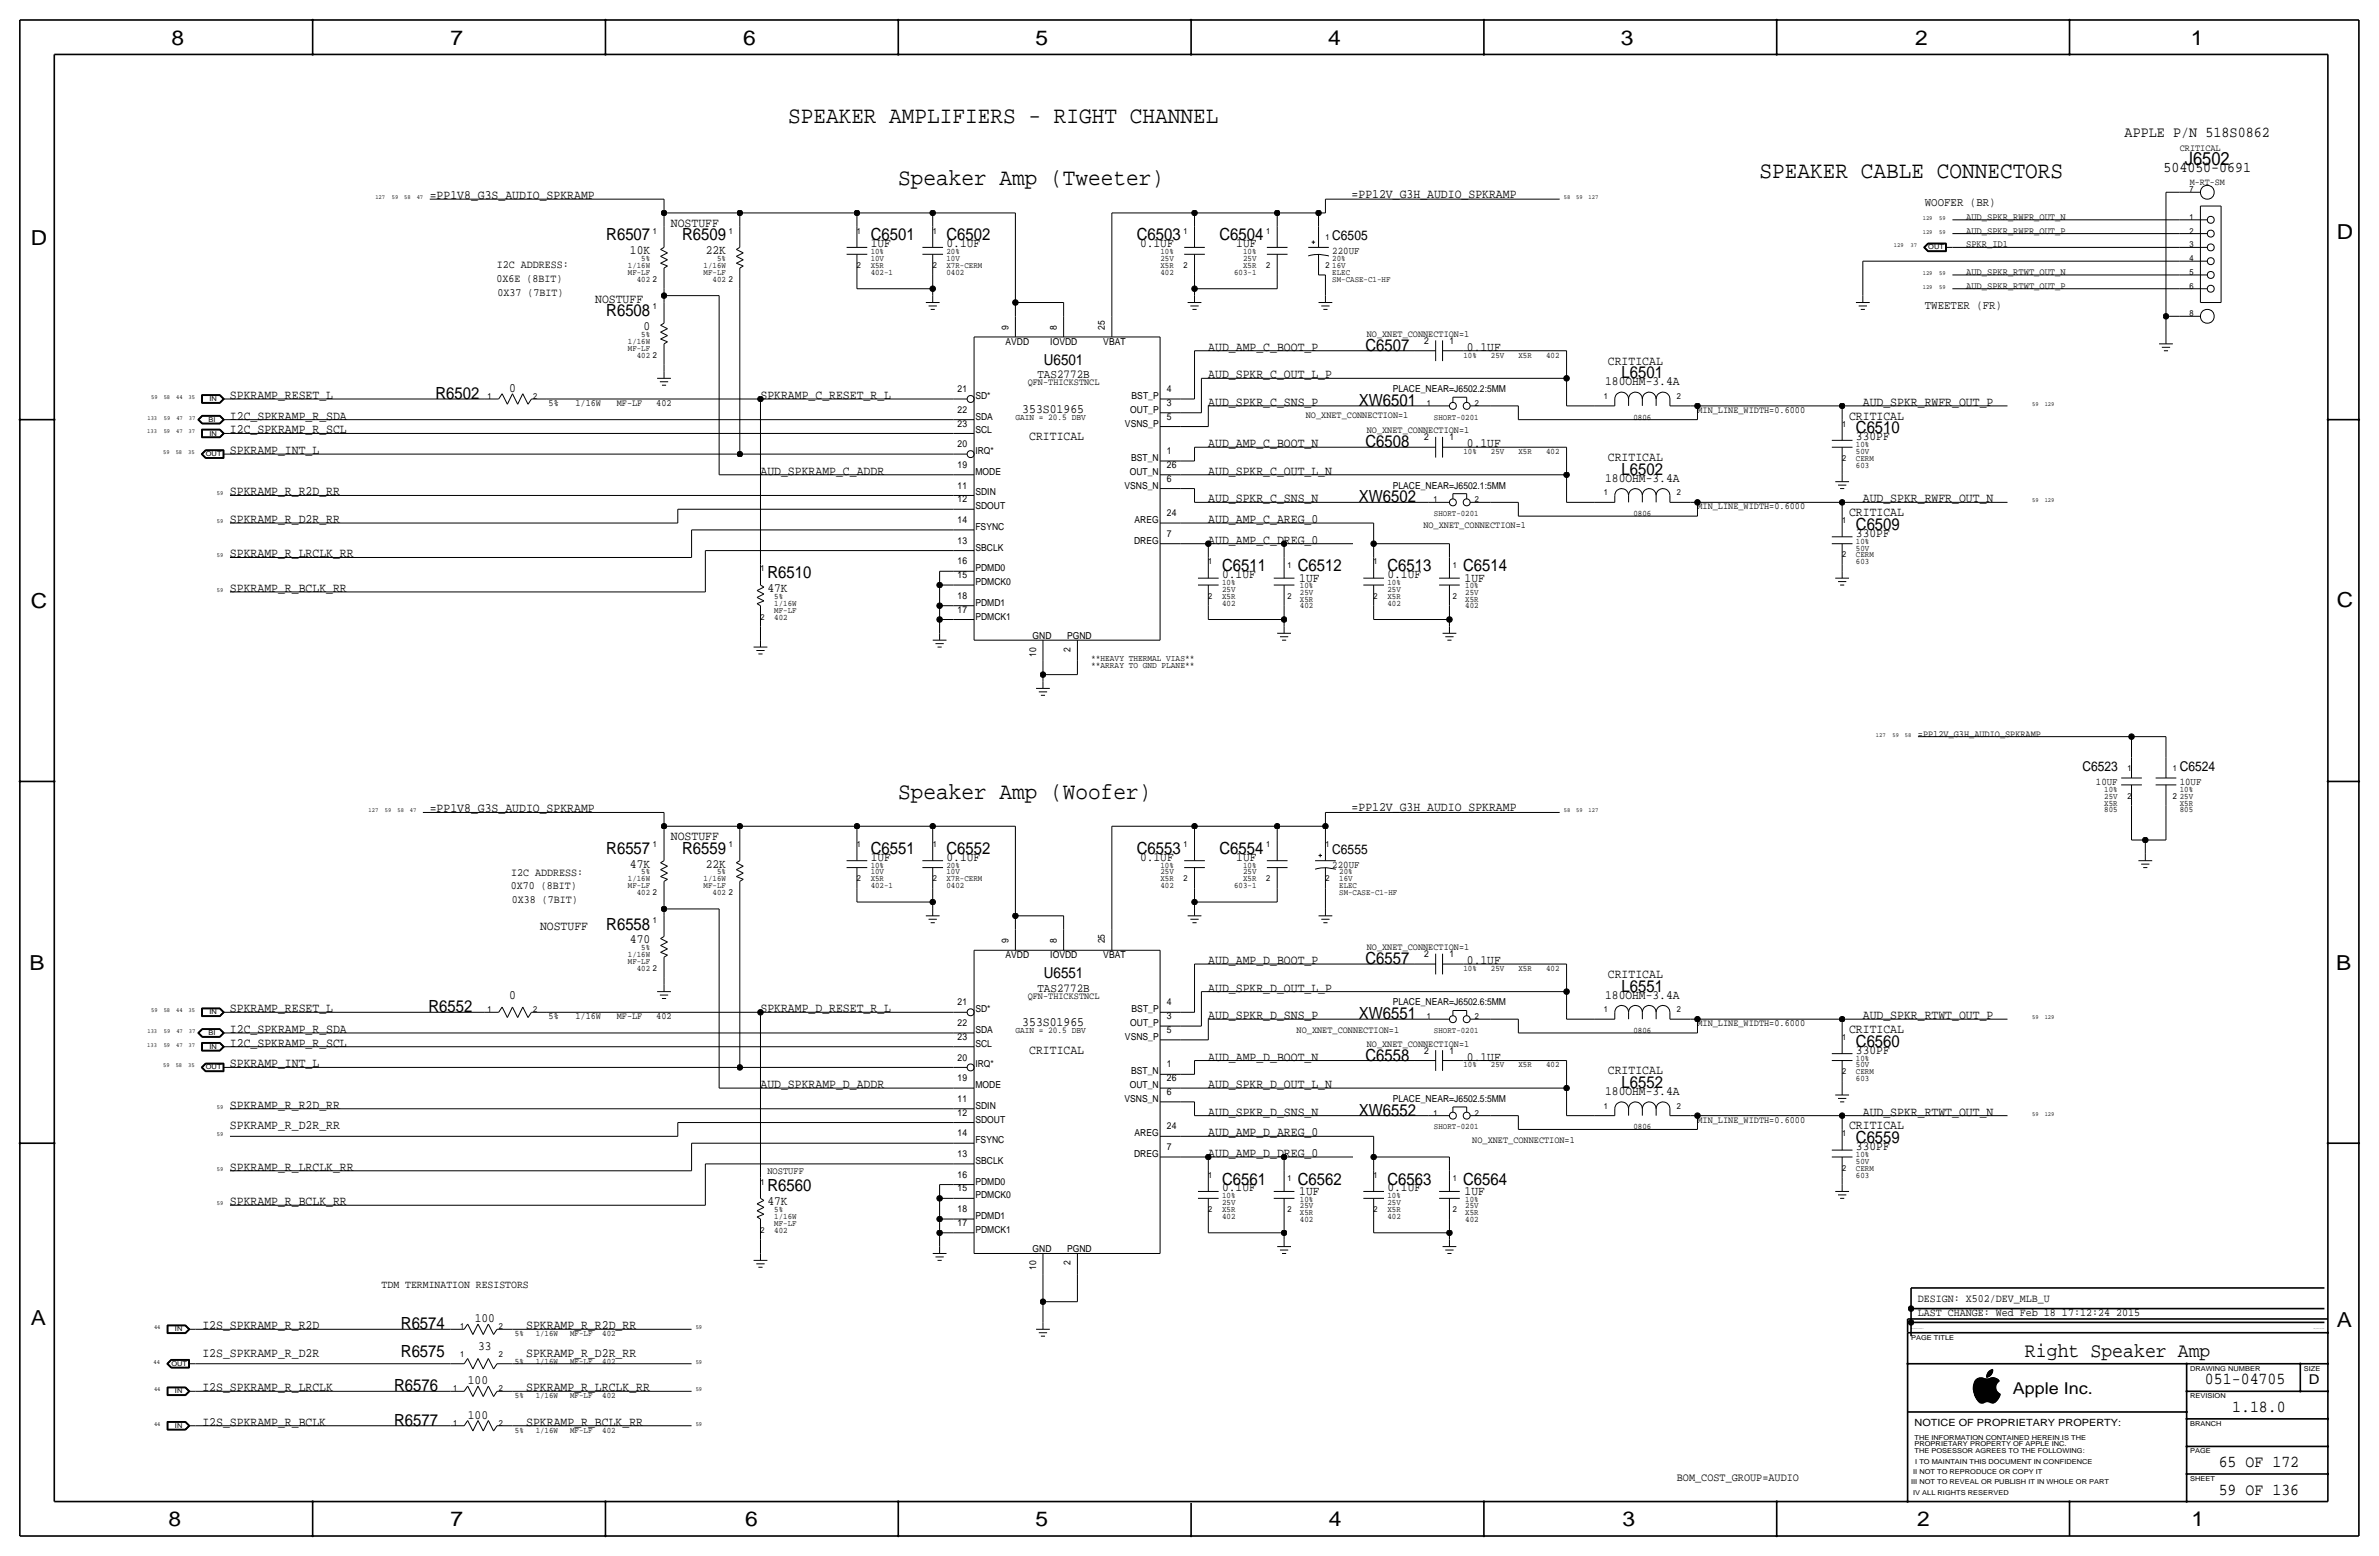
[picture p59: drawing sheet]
<svg xmlns="http://www.w3.org/2000/svg" width="877mm" height="574mm" viewBox="0 0 877 574" stroke-linecap="round" stroke-linejoin="round" font-family="sans-serif">
<defs><g id="words">
<g font-size="8.7">
<text x="290.5" y="45.5">SPEAKER AMPLIFIERS - RIGHT CHANNEL</text>
<text x="648.7" y="65.8">SPEAKER CABLE CONNECTORS</text>
<text x="331.2" y="68.3">Speaker Amp (Tweeter)</text>
<text x="331.2" y="294.4">Speaker Amp (Woofer)</text>
</g>
<g font-size="7.6">
<text x="63.2" y="16.5">8</text>
<text x="166.1" y="16.5">7</text>
<text x="274" y="16.5">6</text>
<text x="381.7" y="16.5">5</text>
<text x="489.7" y="16.5">4</text>
<text x="597.6" y="16.5">3</text>
<text x="706.1" y="16.5">2</text>
<text x="807.7" y="16.5">1</text>
<text x="861.5" y="88.1">D</text>
<text x="11.4" y="90.4">D</text>
<text x="11.4" y="224.3">C</text>
<text x="861.5" y="223.8">C</text>
<text x="10.9" y="357.6">B</text>
<text x="861.3" y="357.4">B</text>
<text x="11.4" y="488.4">A</text>
<text x="861.5" y="489.2">A</text>
<text x="62.2" y="562.6">8</text>
<text x="166.1" y="562.6">7</text>
<text x="274.8" y="562.6">6</text>
<text x="381.7" y="562.6">5</text>
<text x="489.9" y="562.6">4</text>
<text x="598.1" y="562.6">3</text>
<text x="706.8" y="562.6">2</text>
<text x="807.9" y="562.6">1</text>
</g>
<text font-size="7.5" x="746.5" y="500.1">Right Speaker Amp</text>
<text font-size="6.8" x="805.5" y="60.7">J6502</text>
<g font-size="6.2">
<text x="223.5" y="88.6">R6507</text>
<text x="251.5" y="88.6">R6509</text>
<text x="321" y="88.6">C6501</text>
<text x="348.9" y="88.6">C6502</text>
<text x="419.1" y="88.6">C6503</text>
<text x="449.6" y="88.6">C6504</text>
<text x="223.5" y="116.6">R6508</text>
<text x="503.4" y="129.3">C6507</text>
<text x="597.8" y="139.4">L6501</text>
<text x="160.5" y="147.1">R6502</text>
<text x="501" y="149.6">XW6501</text>
<text x="684.2" y="159.8">C6510</text>
<text x="503.4" y="164.8">C6508</text>
<text x="597.8" y="175">L6502</text>
<text x="501" y="185.2">XW6502</text>
<text x="684.2" y="195.3">C6509</text>
<text x="282.9" y="213.1">R6510</text>
<text x="450.5" y="210.6">C6511</text>
<text x="478.5" y="210.6">C6512</text>
<text x="511.5" y="210.6">C6513</text>
<text x="539.4" y="210.6">C6514</text>
<text x="223.5" y="314.7">R6557</text>
<text x="251.5" y="314.7">R6559</text>
<text x="321" y="314.7">C6551</text>
<text x="348.9" y="314.7">C6552</text>
<text x="419.1" y="314.7">C6553</text>
<text x="449.6" y="314.7">C6554</text>
<text x="223.5" y="342.6">R6558</text>
<text x="503.4" y="355.3">C6557</text>
<text x="597.8" y="365.5">L6551</text>
<text x="158" y="373.1">R6552</text>
<text x="501" y="375.7">XW6551</text>
<text x="684.2" y="385.8">C6560</text>
<text x="503.4" y="390.9">C6558</text>
<text x="597.8" y="401.1">L6552</text>
<text x="501" y="411.2">XW6552</text>
<text x="684.2" y="421.4">C6559</text>
<text x="450.5" y="436.6">C6561</text>
<text x="478.5" y="436.6">C6562</text>
<text x="511.5" y="436.6">C6563</text>
<text x="539.4" y="436.6">C6564</text>
<text x="282.9" y="439.2">R6560</text>
<text x="147.8" y="490">R6574</text>
<text x="147.8" y="500.1">R6575</text>
<text x="145.3" y="512.8">R6576</text>
<text x="812.9" y="510.3">051-04705</text>
<text x="822.9" y="520.4">1.18.0</text>
<text x="145.3" y="525.5">R6577</text>
<text x="818" y="540.8">65 OF 172</text>
<text x="818" y="550.9">59 OF 136</text>
</g>
<text font-size="6" x="742.1" y="513.9">Apple Inc.</text>
<g font-size="5.6">
<text x="783.3" y="50.5">APPLE P/N 518S0862</text>
<text x="384.8" y="134.4">U6501</text>
<text x="384.8" y="360.4">U6551</text>
</g>
<text font-size="5.5" x="797.6" y="63.2">504050-0691</text>
<g font-size="5">
<text x="491.2" y="88.6">C6505</text>
<text x="767.7" y="284.2">C6523</text>
<text x="803.6" y="284.2">C6524</text>
<text x="491.2" y="314.7">C6555</text>
<text x="851.2" y="510.3">D</text>
</g>
<g font-size="4.7">
<text x="158.4" y="73.4">=PP1V8_G3S_AUDIO_SPKRAMP</text>
<text x="498.3" y="72.9">=PP12V_G3H_AUDIO_SPKRAMP</text>
<text x="247.3" y="83.6">NOSTUFF</text>
<text x="232.2" y="93.7">10K</text>
<text x="260.2" y="93.7">22K</text>
<text x="321" y="91.2">1UF</text>
<text x="348.9" y="91.2">0.1UF</text>
<text x="420.3" y="91.2">0.1UF</text>
<text x="455.8" y="91.2">1UF</text>
<text x="219.4" y="111.5">NOSTUFF</text>
<text x="237.2" y="121.7">0</text>
<text x="445.5" y="129.3">AUD_AMP_C_BOOT_P</text>
<text x="540.8" y="129.3">0.1UF</text>
<text x="592.8" y="134.4">CRITICAL</text>
<text x="445.5" y="139.4">AUD_SPKR_C_OUT_L_P</text>
<text x="591.8" y="142">180OHM-3.4A</text>
<text x="84.8" y="147.1">SPKRAMP_RESET_L</text>
<text x="187.7" y="144.5">0</text>
<text x="280.4" y="147.1">SPKRAMP_C_RESET_R_L</text>
<text x="445.5" y="149.6">AUD_SPKR_C_SNS_P</text>
<text x="686.8" y="149.6">AUD_SPKR_RWFR_OUT_P</text>
<text x="84.8" y="154.7">I2C_SPKRAMP_R_SDA</text>
<text x="376.9" y="152.1">353S01965</text>
<text x="681.7" y="154.7">CRITICAL</text>
<text x="84.8" y="159.8">I2C_SPKRAMP_R_SCL</text>
<text x="84.8" y="167.4">SPKRAMP_INT_L</text>
<text x="379.4" y="162.3">CRITICAL</text>
<text x="445.5" y="164.8">AUD_AMP_C_BOOT_N</text>
<text x="540.8" y="164.8">0.1UF</text>
<text x="684.2" y="162.3">330PF</text>
<text x="592.8" y="169.9">CRITICAL</text>
<text x="280.4" y="175">AUD_SPKRAMP_C_ADDR</text>
<text x="445.5" y="175">AUD_SPKR_C_OUT_L_N</text>
<text x="591.8" y="177.5">180OHM-3.4A</text>
<text x="84.8" y="182.6">SPKRAMP_R_R2D_RR</text>
<text x="445.5" y="185.2">AUD_SPKR_C_SNS_N</text>
<text x="686.8" y="185.2">AUD_SPKR_RWFR_OUT_N</text>
<text x="681.7" y="190.2">CRITICAL</text>
<text x="84.8" y="192.8">SPKRAMP_R_D2R_RR</text>
<text x="445.5" y="192.8">AUD_AMP_C_AREG_0</text>
<text x="684.2" y="197.9">330PF</text>
<text x="445.5" y="200.4">AUD_AMP_C_DREG_0</text>
<text x="84.8" y="205.5">SPKRAMP_R_LRCLK_RR</text>
<text x="450.5" y="213.1">0.1UF</text>
<text x="479" y="214.4">1UF</text>
<text x="511.5" y="213.1">0.1UF</text>
<text x="540" y="214.4">1UF</text>
<text x="84.8" y="218.2">SPKRAMP_R_BCLK_RR</text>
<text x="282.9" y="218.2">47K</text>
<text x="158.4" y="299.5">=PP1V8_G3S_AUDIO_SPKRAMP</text>
<text x="498.3" y="299">=PP12V_G3H_AUDIO_SPKRAMP</text>
<text x="247.3" y="309.6">NOSTUFF</text>
<text x="321" y="317.2">1UF</text>
<text x="348.9" y="317.2">0.1UF</text>
<text x="420.3" y="317.2">0.1UF</text>
<text x="455.8" y="317.2">1UF</text>
<text x="232.2" y="319.8">47K</text>
<text x="260.2" y="319.8">22K</text>
<text x="199.1" y="342.6">NOSTUFF</text>
<text x="232.2" y="347.7">470</text>
<text x="445.5" y="355.3">AUD_AMP_D_BOOT_P</text>
<text x="540.8" y="355.3">0.1UF</text>
<text x="445.5" y="365.5">AUD_SPKR_D_OUT_L_P</text>
<text x="592.8" y="360.4">CRITICAL</text>
<text x="187.7" y="368">0</text>
<text x="591.8" y="368">180OHM-3.4A</text>
<text x="84.8" y="373.1">SPKRAMP_RESET_L</text>
<text x="280.4" y="373.1">SPKRAMP_D_RESET_R_L</text>
<text x="445.5" y="375.7">AUD_SPKR_D_SNS_P</text>
<text x="686.8" y="375.7">AUD_SPKR_RTWT_OUT_P</text>
<text x="84.8" y="380.7">I2C_SPKRAMP_R_SDA</text>
<text x="376.9" y="378.2">353S01965</text>
<text x="681.7" y="380.7">CRITICAL</text>
<text x="84.8" y="385.8">I2C_SPKRAMP_R_SCL</text>
<text x="379.4" y="388.4">CRITICAL</text>
<text x="684.2" y="388.4">330PF</text>
<text x="84.8" y="393.4">SPKRAMP_INT_L</text>
<text x="445.5" y="390.9">AUD_AMP_D_BOOT_N</text>
<text x="540.8" y="390.9">0.1UF</text>
<text x="592.8" y="396">CRITICAL</text>
<text x="280.4" y="401.1">AUD_SPKRAMP_D_ADDR</text>
<text x="445.5" y="401.1">AUD_SPKR_D_OUT_L_N</text>
<text x="591.8" y="403.6">180OHM-3.4A</text>
<text x="84.8" y="408.7">SPKRAMP_R_R2D_RR</text>
<text x="445.5" y="411.2">AUD_SPKR_D_SNS_N</text>
<text x="686.8" y="411.2">AUD_SPKR_RTWT_OUT_N</text>
<text x="84.8" y="416.3">SPKRAMP_R_D2R_RR</text>
<text x="445.5" y="418.8">AUD_AMP_D_AREG_0</text>
<text x="681.7" y="416.3">CRITICAL</text>
<text x="684.2" y="423.9">330PF</text>
<text x="84.8" y="431.5">SPKRAMP_R_LRCLK_RR</text>
<text x="445.5" y="426.5">AUD_AMP_D_DREG_0</text>
<text x="450.5" y="439.2">0.1UF</text>
<text x="479" y="440.4">1UF</text>
<text x="511.5" y="439.2">0.1UF</text>
<text x="540" y="440.4">1UF</text>
<text x="84.8" y="444.2">SPKRAMP_R_BCLK_RR</text>
<text x="282.9" y="444.2">47K</text>
<text x="74.6" y="490">I2S_SPKRAMP_R_R2D</text>
<text x="175" y="487.4">100</text>
<text x="194" y="490">SPKRAMP_R_R2D_RR</text>
<text x="176.3" y="497.6">33</text>
<text x="74.6" y="500.1">I2S_SPKRAMP_R_D2R</text>
<text x="194" y="500.1">SPKRAMP_R_D2R_RR</text>
<text x="74.6" y="512.8">I2S_SPKRAMP_R_LRCLK</text>
<text x="172.5" y="510.3">100</text>
<text x="194" y="512.8">SPKRAMP_R_LRCLK_RR</text>
<text x="74.6" y="525.5">I2S_SPKRAMP_R_BCLK</text>
<text x="172.5" y="523">100</text>
<text x="194" y="525.5">SPKRAMP_R_BCLK_RR</text>
</g>
<g font-size="4.5">
<text x="382.5" y="139.4">TAS2772B</text>
<text x="382.5" y="365.5">TAS2772B</text>
</g>
<g font-size="4.4">
<text x="709.6" y="75.9">WOOFER (BR)</text>
<text x="709.6" y="114">TWEETER (FR)</text>
</g>
<text font-size="4.2" x="618.2" y="545.8">BOM_COST_GROUP=AUDIO</text>
<g font-size="4.1">
<text x="183.2" y="98.9">I2C ADDRESS:</text>
<text x="183" y="103.9">0X6E (8BIT)</text>
<text x="183.4" y="109">0X37 (7BIT)</text>
<text x="188.5" y="322.8">I2C ADDRESS:</text>
<text x="188.3" y="327.8">0X70 (8BIT)</text>
<text x="188.7" y="332.9">0X38 (7BIT)</text>
<text x="140.7" y="474.7">TDM TERMINATION RESISTORS</text>
<text x="707.1" y="479.8">DESIGN: X502/DEV_MLB_U</text>
<text x="707.1" y="484.9">LAST CHANGE: Wed Feb 18 17:12:24 2015</text>
</g>
<g font-size="3.8">
<text x="491.2" y="93.7">220UF</text>
<text x="772.7" y="289.3">10UF</text>
<text x="803.6" y="289.3">10UF</text>
<text x="491.2" y="319.8">220UF</text>
</g>
<text font-size="3.7" x="705.8" y="525.5">NOTICE OF PROPRIETARY PROPERTY:</text>
<g font-size="3.6">
<text x="724.9" y="81">AUD_SPKR_RWFR_OUT_N</text>
<text x="724.9" y="86.1">AUD_SPKR_RWFR_OUT_P</text>
<text x="724.9" y="91.2">SPKR_ID1</text>
<text x="724.9" y="101.3">AUD_SPKR_RTWT_OUT_N</text>
<text x="724.9" y="106.4">AUD_SPKR_RTWT_OUT_P</text>
<text x="282.9" y="432.6">NOSTUFF</text>
</g>
<g font-size="3.5">
<text x="803.6" y="55.6">CRITICAL</text>
<text x="807.3" y="68.3">M-RT-SM</text>
<text x="371.8" y="121.7" transform="rotate(-90 371.8 121.7)">9</text>
<text x="389.6" y="121.7" transform="rotate(-90 389.6 121.7)">8</text>
<text x="407.4" y="121.7" transform="rotate(-90 407.4 121.7)">25</text>
<text x="503.9" y="124.2">NO_XNET_CONNECTION=1</text>
<text x="370.7" y="127.2">AVDD</text>
<text x="387.2" y="127.2">IOVDD</text>
<text x="406.8" y="127.2">VBAT</text>
<text x="525" y="126.7">2</text>
<text x="534.4" y="126.7">1</text>
<text x="378.9" y="142">QFN-THICKSTNCL</text>
<text x="202.3" y="149.6">5%</text>
<text x="212.1" y="149.6">1/16W</text>
<text x="227.4" y="149.6">MF-LF</text>
<text x="242" y="149.6">402</text>
<text x="353.1" y="144.5">21</text>
<text x="359.6" y="147.1">SD*</text>
<text x="417.2" y="147.1">BST_P</text>
<text x="430.2" y="149.6">3</text>
<text x="430.2" y="144.5">4</text>
<text x="513.5" y="144.5">PLACE_NEAR=J6502.2:5MM</text>
<text x="353.1" y="152.1">22</text>
<text x="359.6" y="154.7">SDA</text>
<text x="416.7" y="152.1">OUT_P</text>
<text x="430.2" y="154.7">5</text>
<text x="481.4" y="154">NO_XNET_CONNECTION=1</text>
<text x="625.8" y="152.1">MIN_LINE_WIDTH=0.6000</text>
<text x="353.1" y="157.2">23</text>
<text x="359.6" y="159.8">SCL</text>
<text x="414.7" y="157.2">VSNS_P</text>
<text x="503.9" y="159.8">NO_XNET_CONNECTION=1</text>
<text x="353.1" y="164.8">20</text>
<text x="359.6" y="167.4">IRQ*</text>
<text x="430.2" y="167.4">1</text>
<text x="525" y="162.3">2</text>
<text x="534.4" y="162.3">1</text>
<text x="353.1" y="172.5">19</text>
<text x="417" y="169.9">BST_N</text>
<text x="430.2" y="172.5">26</text>
<text x="359.6" y="175">MODE</text>
<text x="416.5" y="175">OUT_N</text>
<text x="430.2" y="177.5">6</text>
<text x="353.1" y="185.2">12</text>
<text x="353.1" y="180.1">11</text>
<text x="359.6" y="182.6">SDIN</text>
<text x="414.6" y="180.1">VSNS_N</text>
<text x="513.5" y="180.1">PLACE_NEAR=J6502.1:5MM</text>
<text x="359.6" y="187.7">SDOUT</text>
<text x="430.2" y="190.2">24</text>
<text x="625.8" y="187.7">MIN_LINE_WIDTH=0.6000</text>
<text x="353.1" y="192.8">14</text>
<text x="359.6" y="195.3">FSYNC</text>
<text x="418.2" y="192.8">AREG</text>
<text x="430.2" y="197.9">7</text>
<text x="524.8" y="194.6">NO_XNET_CONNECTION=1</text>
<text x="353.1" y="200.4">13</text>
<text x="359.6" y="202.9">SBCLK</text>
<text x="418.1" y="200.4">DREG</text>
<text x="353.1" y="208">16</text>
<text x="353.1" y="213.1">15</text>
<text x="359.6" y="215.6">PDMCK0</text>
<text x="359.6" y="210.6">PDMD0</text>
<text x="353.1" y="220.7">18</text>
<text x="353.1" y="225.8">17</text>
<text x="359.6" y="223.3">PDMD1</text>
<text x="359.6" y="228.3">PDMCK1</text>
<text x="380.7" y="235.5">GND</text>
<text x="393.4" y="235.5">PGND</text>
<text x="382" y="242" transform="rotate(-90 382 242)">10</text>
<text x="394.7" y="240.3" transform="rotate(-90 394.7 240.3)">2</text>
<text x="707.1" y="271.5">=PP12V_G3H_AUDIO_SPKRAMP</text>
<text x="371.8" y="347.7" transform="rotate(-90 371.8 347.7)">9</text>
<text x="389.6" y="347.7" transform="rotate(-90 389.6 347.7)">8</text>
<text x="407.4" y="347.7" transform="rotate(-90 407.4 347.7)">25</text>
<text x="370.7" y="353.3">AVDD</text>
<text x="387.2" y="353.3">IOVDD</text>
<text x="406.8" y="353.3">VBAT</text>
<text x="503.9" y="350.3">NO_XNET_CONNECTION=1</text>
<text x="525" y="352.8">2</text>
<text x="534.4" y="352.8">1</text>
<text x="353.1" y="370.6">21</text>
<text x="378.9" y="368">QFN-THICKSTNCL</text>
<text x="430.2" y="370.6">4</text>
<text x="513.5" y="370.6">PLACE_NEAR=J6502.6:5MM</text>
<text x="202.3" y="375.7">5%</text>
<text x="212.1" y="375.7">1/16W</text>
<text x="227.4" y="375.7">MF-LF</text>
<text x="242" y="375.7">402</text>
<text x="359.6" y="373.1">SD*</text>
<text x="417.2" y="373.1">BST_P</text>
<text x="430.2" y="375.7">3</text>
<text x="353.1" y="378.2">22</text>
<text x="353.1" y="383.3">23</text>
<text x="359.6" y="380.7">SDA</text>
<text x="414.7" y="383.3">VSNS_P</text>
<text x="416.7" y="378.2">OUT_P</text>
<text x="430.2" y="380.7">5</text>
<text x="478" y="380.9">NO_XNET_CONNECTION=1</text>
<text x="625.8" y="378.2">MIN_LINE_WIDTH=0.6000</text>
<text x="359.6" y="385.8">SCL</text>
<text x="503.9" y="385.8">NO_XNET_CONNECTION=1</text>
<text x="525" y="388.4">2</text>
<text x="534.4" y="388.4">1</text>
<text x="353.1" y="390.9">20</text>
<text x="359.6" y="393.4">IRQ*</text>
<text x="417" y="396">BST_N</text>
<text x="430.2" y="393.4">1</text>
<text x="353.1" y="398.5">19</text>
<text x="359.6" y="401.1">MODE</text>
<text x="416.5" y="401.1">OUT_N</text>
<text x="430.2" y="398.5">26</text>
<text x="353.1" y="406.1">11</text>
<text x="414.6" y="406.1">VSNS_N</text>
<text x="430.2" y="403.6">6</text>
<text x="513.5" y="406.1">PLACE_NEAR=J6502.5:5MM</text>
<text x="353.1" y="411.2">12</text>
<text x="359.6" y="408.7">SDIN</text>
<text x="359.6" y="413.8">SDOUT</text>
<text x="625.8" y="413.8">MIN_LINE_WIDTH=0.6000</text>
<text x="353.1" y="418.8">14</text>
<text x="418.2" y="418.8">AREG</text>
<text x="430.2" y="416.3">24</text>
<text x="359.6" y="421.4">FSYNC</text>
<text x="430.2" y="423.9">7</text>
<text x="542.8" y="421.3">NO_XNET_CONNECTION=1</text>
<text x="353.1" y="426.5">13</text>
<text x="359.6" y="429">SBCLK</text>
<text x="418.1" y="426.5">DREG</text>
<text x="353.1" y="434.1">16</text>
<text x="359.6" y="436.6">PDMD0</text>
<text x="353.1" y="439.2">15</text>
<text x="359.6" y="441.7">PDMCK0</text>
<text x="353.1" y="446.8">18</text>
<text x="359.6" y="449.3">PDMD1</text>
<text x="353.1" y="451.9">17</text>
<text x="359.6" y="454.4">PDMCK1</text>
<text x="380.7" y="461.5">GND</text>
<text x="393.4" y="461.5">PGND</text>
<text x="394.7" y="466.3" transform="rotate(-90 394.7 466.3)">2</text>
<text x="382" y="468.1" transform="rotate(-90 382 468.1)">10</text>
</g>
<g font-size="3.2">
<text x="374.3" y="154.7">GAIN = 20.5 DBV</text>
<text x="402.3" y="243.6">**HEAVY THERMAL VIAS**</text>
<text x="402.3" y="246.1">**ARRAY TO GND PLANE**</text>
<text x="374.3" y="380.7">GAIN = 20.5 DBV</text>
</g>
<g font-size="3.1">
<text x="807.2" y="70.9">7</text>
<text x="807.2" y="81">1</text>
<text x="240.7" y="86.1">1</text>
<text x="268.7" y="86.1">1</text>
<text x="315.9" y="86.1">1</text>
<text x="343.9" y="86.1">1</text>
<text x="436.3" y="86.1">1</text>
<text x="466.8" y="86.1">1</text>
<text x="488.6" y="88.6">1</text>
<text x="807.2" y="86.1">2</text>
<text x="321" y="93.7">10%</text>
<text x="348.9" y="93.7">20%</text>
<text x="427.8" y="93.7">10%</text>
<text x="458.3" y="93.7">10%</text>
<text x="807.2" y="91.2">3</text>
<text x="231.5" y="98.8">1/16W</text>
<text x="231.5" y="101.3">MF-LF</text>
<text x="236.4" y="96.3">5%</text>
<text x="259.4" y="101.3">MF-LF</text>
<text x="259.4" y="98.8">1/16W</text>
<text x="264.4" y="96.3">5%</text>
<text x="315.9" y="98.8">2</text>
<text x="321" y="98.8">X5R</text>
<text x="321" y="101.3">402-1</text>
<text x="321" y="96.3">10V</text>
<text x="343.9" y="98.8">2</text>
<text x="348.9" y="98.8">X7R-CERM</text>
<text x="348.9" y="96.3">10V</text>
<text x="348.9" y="101.3">0402</text>
<text x="427.8" y="96.3">25V</text>
<text x="427.8" y="98.8">X5R</text>
<text x="427.8" y="101.3">402</text>
<text x="436.3" y="98.8">2</text>
<text x="455" y="101.3">603-1</text>
<text x="458.3" y="98.8">X5R</text>
<text x="458.3" y="96.3">25V</text>
<text x="466.8" y="98.8">2</text>
<text x="488.6" y="98.8">2</text>
<text x="491.2" y="96.3">20%</text>
<text x="491.2" y="101.3">ELEC</text>
<text x="491.2" y="98.8">16V</text>
<text x="807.2" y="101.3">5</text>
<text x="807.2" y="96.3">4</text>
<text x="234.8" y="103.9">402</text>
<text x="240.7" y="103.9">2</text>
<text x="262.7" y="103.9">402</text>
<text x="268.7" y="103.9">2</text>
<text x="491.2" y="103.9">SM-CASE-C1-HF</text>
<text x="807.2" y="106.4">6</text>
<text x="240.7" y="114">1</text>
<text x="807.2" y="116.6">8</text>
<text x="236.4" y="124.2">5%</text>
<text x="231.5" y="126.7">1/16W</text>
<text x="231.5" y="129.3">MF-LF</text>
<text x="234.8" y="131.8">402</text>
<text x="240.7" y="131.8">2</text>
<text x="539.5" y="131.8">10%</text>
<text x="549.7" y="131.8">25V</text>
<text x="559.8" y="131.8">X5R</text>
<text x="570" y="131.8">402</text>
<text x="179.8" y="147.1">1</text>
<text x="196.5" y="147.1">2</text>
<text x="526" y="149.6">1</text>
<text x="543.8" y="149.6">2</text>
<text x="591.3" y="147.1">1</text>
<text x="618.2" y="147.1">2</text>
<text x="528.7" y="154.7">SHORT-0201</text>
<text x="602.2" y="154.7">0806</text>
<text x="679.1" y="157.2">1</text>
<text x="539.5" y="167.4">10%</text>
<text x="549.7" y="167.4">25V</text>
<text x="559.8" y="167.4">X5R</text>
<text x="570" y="167.4">402</text>
<text x="684.2" y="164.8">10%</text>
<text x="684.2" y="167.4">50V</text>
<text x="679.1" y="169.9">2</text>
<text x="684.2" y="169.9">CERM</text>
<text x="684.2" y="172.5">603</text>
<text x="528.5" y="185.2">1</text>
<text x="543.8" y="185.2">2</text>
<text x="591.3" y="182.6">1</text>
<text x="618.2" y="182.6">2</text>
<text x="528.7" y="190.2">SHORT-0201</text>
<text x="602.2" y="190.2">0806</text>
<text x="679.1" y="192.8">1</text>
<text x="684.2" y="202.9">50V</text>
<text x="684.2" y="200.4">10%</text>
<text x="445.5" y="208">1</text>
<text x="474.7" y="209.3">1</text>
<text x="506.4" y="208">1</text>
<text x="535.6" y="209.3">1</text>
<text x="679.1" y="205.5">2</text>
<text x="684.2" y="205.5">CERM</text>
<text x="684.2" y="208">603</text>
<text x="280.4" y="210.6">1</text>
<text x="450.5" y="215.6">10%</text>
<text x="511.5" y="215.6">10%</text>
<text x="285.4" y="220.7">5%</text>
<text x="445.5" y="220.7">2</text>
<text x="450.5" y="220.7">X5R</text>
<text x="450.5" y="218.2">25V</text>
<text x="474.7" y="220.7">2</text>
<text x="479.2" y="221.7">X5R</text>
<text x="479.2" y="216.9">10%</text>
<text x="479.2" y="219.2">25V</text>
<text x="506.4" y="220.7">2</text>
<text x="511.5" y="218.2">25V</text>
<text x="511.5" y="220.7">X5R</text>
<text x="535.6" y="220.7">2</text>
<text x="540.2" y="216.9">10%</text>
<text x="540.2" y="219.2">25V</text>
<text x="540.2" y="221.7">X5R</text>
<text x="285.4" y="223.3">1/16W</text>
<text x="285.4" y="225.8">MF-LF</text>
<text x="450.5" y="223.3">402</text>
<text x="479.2" y="224.3">402</text>
<text x="511.5" y="223.3">402</text>
<text x="540.2" y="224.3">402</text>
<text x="280.4" y="228.3">2</text>
<text x="285.4" y="228.3">402</text>
<text x="784.3" y="284.2">1</text>
<text x="801.1" y="284.2">1</text>
<text x="775.8" y="291.8">10%</text>
<text x="803.6" y="291.8">10%</text>
<text x="775.8" y="294.4">25V</text>
<text x="775.8" y="296.9">X5R</text>
<text x="775.8" y="299.5">805</text>
<text x="784.3" y="294.4">2</text>
<text x="801.1" y="294.4">2</text>
<text x="803.6" y="294.4">25V</text>
<text x="803.6" y="296.9">X5R</text>
<text x="803.6" y="299.5">805</text>
<text x="240.7" y="312.2">1</text>
<text x="268.7" y="312.2">1</text>
<text x="315.9" y="312.2">1</text>
<text x="343.9" y="312.2">1</text>
<text x="436.3" y="312.2">1</text>
<text x="466.8" y="312.2">1</text>
<text x="488.6" y="312.2">1</text>
<text x="236.4" y="322.3">5%</text>
<text x="264.4" y="322.3">5%</text>
<text x="321" y="319.8">10%</text>
<text x="321" y="322.3">10V</text>
<text x="348.9" y="319.8">20%</text>
<text x="348.9" y="322.3">10V</text>
<text x="427.8" y="322.3">25V</text>
<text x="427.8" y="319.8">10%</text>
<text x="458.3" y="319.8">10%</text>
<text x="458.3" y="322.3">25V</text>
<text x="493.7" y="322.3">20%</text>
<text x="231.5" y="324.9">1/16W</text>
<text x="231.5" y="327.4">MF-LF</text>
<text x="234.8" y="329.9">402</text>
<text x="240.7" y="329.9">2</text>
<text x="259.4" y="324.9">1/16W</text>
<text x="259.4" y="327.4">MF-LF</text>
<text x="262.7" y="329.9">402</text>
<text x="268.7" y="329.9">2</text>
<text x="315.9" y="324.9">2</text>
<text x="321" y="324.9">X5R</text>
<text x="321" y="327.4">402-1</text>
<text x="343.9" y="324.9">2</text>
<text x="348.9" y="327.4">0402</text>
<text x="348.9" y="324.9">X7R-CERM</text>
<text x="427.8" y="327.4">402</text>
<text x="427.8" y="324.9">X5R</text>
<text x="436.3" y="324.9">2</text>
<text x="455" y="327.4">603-1</text>
<text x="458.3" y="324.9">X5R</text>
<text x="466.8" y="324.9">2</text>
<text x="488.6" y="324.9">2</text>
<text x="493.7" y="329.9">SM-CASE-C1-HF</text>
<text x="493.7" y="324.9">16V</text>
<text x="493.7" y="327.4">ELEC</text>
<text x="240.7" y="340.1">1</text>
<text x="231.5" y="352.8">1/16W</text>
<text x="236.4" y="350.3">5%</text>
<text x="231.5" y="355.3">MF-LF</text>
<text x="234.8" y="357.9">402</text>
<text x="240.7" y="357.9">2</text>
<text x="539.5" y="357.9">10%</text>
<text x="549.7" y="357.9">25V</text>
<text x="559.8" y="357.9">X5R</text>
<text x="570" y="357.9">402</text>
<text x="179.8" y="373.1">1</text>
<text x="196.5" y="373.1">2</text>
<text x="526" y="375.7">1</text>
<text x="543.8" y="375.7">2</text>
<text x="591.3" y="373.1">1</text>
<text x="618.2" y="373.1">2</text>
<text x="528.7" y="380.7">SHORT-0201</text>
<text x="602.2" y="380.7">0806</text>
<text x="679.1" y="383.3">1</text>
<text x="539.5" y="393.4">10%</text>
<text x="549.7" y="393.4">25V</text>
<text x="559.8" y="393.4">X5R</text>
<text x="570" y="393.4">402</text>
<text x="679.1" y="396">2</text>
<text x="684.2" y="396">CERM</text>
<text x="684.2" y="393.4">50V</text>
<text x="684.2" y="390.9">10%</text>
<text x="684.2" y="398.5">603</text>
<text x="528.5" y="411.2">1</text>
<text x="543.8" y="411.2">2</text>
<text x="591.3" y="408.7">1</text>
<text x="618.2" y="408.7">2</text>
<text x="528.7" y="416.3">SHORT-0201</text>
<text x="602.2" y="416.3">0806</text>
<text x="679.1" y="418.8">1</text>
<text x="679.1" y="431.5">2</text>
<text x="684.2" y="426.5">10%</text>
<text x="684.2" y="429">50V</text>
<text x="684.2" y="431.5">CERM</text>
<text x="280.4" y="436.6">1</text>
<text x="445.5" y="434.1">1</text>
<text x="474.7" y="435.4">1</text>
<text x="506.4" y="434.1">1</text>
<text x="535.6" y="435.4">1</text>
<text x="684.2" y="434.1">603</text>
<text x="450.5" y="441.7">10%</text>
<text x="479.2" y="443">10%</text>
<text x="511.5" y="441.7">10%</text>
<text x="540.2" y="443">10%</text>
<text x="285.4" y="446.8">5%</text>
<text x="285.4" y="449.3">1/16W</text>
<text x="445.5" y="446.8">2</text>
<text x="450.5" y="449.3">402</text>
<text x="450.5" y="446.8">X5R</text>
<text x="450.5" y="444.2">25V</text>
<text x="474.7" y="446.8">2</text>
<text x="479.2" y="447.8">X5R</text>
<text x="479.2" y="445.3">25V</text>
<text x="506.4" y="446.8">2</text>
<text x="511.5" y="446.8">X5R</text>
<text x="511.5" y="449.3">402</text>
<text x="511.5" y="444.2">25V</text>
<text x="535.6" y="446.8">2</text>
<text x="540.2" y="445.3">25V</text>
<text x="540.2" y="447.8">X5R</text>
<text x="280.4" y="454.4">2</text>
<text x="285.4" y="454.4">402</text>
<text x="285.4" y="451.9">MF-LF</text>
<text x="479.2" y="450.3">402</text>
<text x="540.2" y="450.3">402</text>
<text x="169.6" y="490">1</text>
<text x="183.8" y="490">2</text>
<text x="189.8" y="492.5">5%</text>
<text x="197.5" y="492.5">1/16W</text>
<text x="210.2" y="492.5">MF-LF</text>
<text x="222" y="492.5">402</text>
<text x="169.6" y="500.1">1</text>
<text x="183.8" y="500.1">2</text>
<text x="189.8" y="502.7">5%</text>
<text x="197.5" y="502.7">1/16W</text>
<text x="210.2" y="502.7">MF-LF</text>
<text x="222" y="502.7">402</text>
<text x="167.1" y="512.8">1</text>
<text x="183.8" y="512.8">2</text>
<text x="189.8" y="515.4">5%</text>
<text x="197.5" y="515.4">1/16W</text>
<text x="210.2" y="515.4">MF-LF</text>
<text x="222" y="515.4">402</text>
<text x="167.1" y="525.5">1</text>
<text x="183.8" y="525.5">2</text>
<text x="189.8" y="528.1">5%</text>
<text x="197.5" y="528.1">1/16W</text>
<text x="210.2" y="528.1">MF-LF</text>
<text x="222" y="528.1">402</text>
</g>
<g font-size="2.5">
<text x="710.9" y="91.9">OUT</text>
<text x="77.2" y="147.8">IN</text>
<text x="76.9" y="155.4">BI</text>
<text x="77.2" y="160.5">IN</text>
<text x="75.9" y="168.1">OUT</text>
<text x="77.2" y="373.9">IN</text>
<text x="76.9" y="381.5">BI</text>
<text x="77.2" y="386.6">IN</text>
<text x="75.9" y="394.2">OUT</text>
<text x="64.5" y="490.7">IN</text>
<text x="704.5" y="493.8">PAGE TITLE</text>
<text x="63.2" y="503.4">OUT</text>
<text x="807.4" y="505.2">DRAWING NUMBER</text>
<text x="849.3" y="505.2">SIZE</text>
<text x="64.5" y="513.6">IN</text>
<text x="807.4" y="515.4">REVISION</text>
<text x="64.5" y="526.3">IN</text>
<text x="807.4" y="525.5">BRANCH</text>
<text x="705.8" y="533.1">PROPRIETARY PROPERTY OF APPLE INC.</text>
<text x="705.8" y="530.6">THE INFORMATION CONTAINED HEREIN IS THE</text>
<text x="705.8" y="535.7">THE POSESSOR AGREES TO THE FOLLOWING:</text>
<text x="706.1" y="539.5">I TO MAINTAIN THIS DOCUMENT IN CONFIDENCE</text>
<text x="807.4" y="535.7">PAGE</text>
<text x="705.3" y="543.3">II NOT TO REPRODUCE OR COPY IT</text>
<text x="807.4" y="545.8">SHEET</text>
<text x="704.5" y="547.1">III NOT TO REVEAL OR PUBLISH IT IN WHOLE OR PART</text>
<text x="705.3" y="550.9">IV ALL RIGHTS RESERVED</text>
</g>
<g font-size="2.3">
<text x="138.4" y="73.4">127</text>
<text x="144.5" y="73.4">59</text>
<text x="149" y="73.4">58</text>
<text x="153.6" y="73.4">47</text>
<text x="576.5" y="73.4">58</text>
<text x="581.1" y="73.4">59</text>
<text x="585.7" y="73.4">127</text>
<text x="708.9" y="81">129</text>
<text x="715" y="81">59</text>
<text x="708.9" y="86.1">129</text>
<text x="715" y="86.1">59</text>
<text x="698.2" y="91.2">129</text>
<text x="704.3" y="91.2">37</text>
<text x="708.9" y="101.3">129</text>
<text x="715" y="101.3">59</text>
<text x="708.9" y="106.4">129</text>
<text x="715" y="106.4">59</text>
<text x="55.8" y="147.1">59</text>
<text x="60.4" y="147.1">58</text>
<text x="64.9" y="147.1">44</text>
<text x="69.5" y="147.1">35</text>
<text x="749.2" y="149.6">59</text>
<text x="753.8" y="149.6">129</text>
<text x="54.4" y="154.7">133</text>
<text x="60.5" y="154.7">59</text>
<text x="65" y="154.7">47</text>
<text x="69.6" y="154.7">37</text>
<text x="54.3" y="159.8">133</text>
<text x="60.4" y="159.8">59</text>
<text x="64.9" y="159.8">47</text>
<text x="69.5" y="159.8">37</text>
<text x="60.2" y="167.4">59</text>
<text x="64.8" y="167.4">58</text>
<text x="69.3" y="167.4">35</text>
<text x="80" y="182.6">59</text>
<text x="749.2" y="185.2">59</text>
<text x="753.8" y="185.2">129</text>
<text x="80" y="192.8">59</text>
<text x="80" y="205.5">59</text>
<text x="80" y="218.2">59</text>
<text x="691.6" y="271.5">127</text>
<text x="697.7" y="271.5">59</text>
<text x="702.3" y="271.5">58</text>
<text x="135.8" y="299.5">127</text>
<text x="141.9" y="299.5">59</text>
<text x="146.5" y="299.5">58</text>
<text x="151.1" y="299.5">47</text>
<text x="576.5" y="299.5">58</text>
<text x="581.1" y="299.5">59</text>
<text x="585.7" y="299.5">127</text>
<text x="55.8" y="373.1">59</text>
<text x="60.4" y="373.1">58</text>
<text x="64.9" y="373.1">44</text>
<text x="69.5" y="373.1">35</text>
<text x="749.2" y="375.7">59</text>
<text x="753.8" y="375.7">129</text>
<text x="54.4" y="380.7">133</text>
<text x="60.5" y="380.7">59</text>
<text x="65" y="380.7">47</text>
<text x="69.6" y="380.7">37</text>
<text x="54.3" y="385.8">133</text>
<text x="60.4" y="385.8">59</text>
<text x="64.9" y="385.8">47</text>
<text x="69.5" y="385.8">37</text>
<text x="60.2" y="393.4">59</text>
<text x="64.8" y="393.4">58</text>
<text x="69.3" y="393.4">35</text>
<text x="80" y="408.7">59</text>
<text x="749.2" y="411.2">59</text>
<text x="753.8" y="411.2">129</text>
<text x="80" y="418.8">59</text>
<text x="80" y="431.5">59</text>
<text x="80" y="444.2">59</text>
<text x="56.8" y="490">44</text>
<text x="256.5" y="490">59</text>
<text x="56.6" y="502.7">44</text>
<text x="256.5" y="502.7">59</text>
<text x="56.8" y="512.8">44</text>
<text x="256.5" y="512.8">59</text>
<text x="56.8" y="525.5">44</text>
<text x="256.5" y="525.5">59</text>
</g>
<g font-size=".4">
<text x="704.5" y="490">SYNC_MASTER=J185 NAVI10</text>
<text x="852.9" y="490">SYNC_DATE=10/03/2019</text>
</g>
</g></defs>
<g fill="none" stroke="#000" stroke-width=".37">
<path d="M158.4 73.4h86.4zM244.8 78.5h27.9zM244.8 78.5v5.1zM244.8 73.4v5.1zM272.7 78.5h43.2zM272.7 78.5v5.1zM315.9 78.5h28zM315.9 78.5v5.1zM343.9 78.5h30.4zM343.9 78.5v5.1zM374.3 78.5v33zM409.9 78.5h30.5z"/>
<path d="M409.9 78.5v38.1zM440.4 78.5h30.5zM440.4 78.5v5.1zM470.9 78.5h15.2zM470.9 78.5v5.1zM486.1 78.5h2.5zM486.1 78.5v5.1zM488.6 73.4h86.4zM488.6 73.4v5.1zM798.5 70.9h5.1zM798.5 70.9v45.7zM803.6 70.9h7.6z"/>
<path d="M811.2 75.9h7.6zM811.2 75.9v35.6zM818.8 75.9v35.6zM243.5 97l2.6 1zM243.5 97l2.6-1.2zM243.5 94.5l2.6 1.3zM243.5 94.5l2.6-1.3zM243.5 91.9l1.3-.7zM243.5 91.9l2.6 1.3zM244.8 98.8v7.6zM244.8 98.8l1.3-.8zM244.8 83.6v7.6z"/>
<path d="M271.5 97l2.5 1zM271.5 97l2.5-1.2zM271.5 94.5l2.5 1.3zM271.5 94.5l2.5-1.3zM271.5 91.9l1.2-.7zM271.5 91.9l2.5 1.3zM272.7 98.8v7.6zM272.7 98.8l1.3-.8zM272.7 83.6v7.6zM312.1 91.2h7.6zM312.1 93.7h7.6zM315.9 83.6v7.6z"/>
<path d="M315.9 93.7v7.6zM340.1 91.2h7.6zM340.1 93.7h7.6zM343.9 83.6v7.6zM343.9 93.7v7.6zM436.6 91.2h7.6zM436.6 93.7h7.6zM440.4 83.6v7.6zM440.4 93.7v7.6zM467.1 91.2h7.6zM467.1 93.7h7.6zM470.9 83.6v7.6z"/>
<path d="M470.9 93.7v7.6zM482.3 91.2h7.6zM482.3 94.3a12.9 12.9 0 0 1 7.6 .1M483.6 89.3h1.2zM484.2 88.6v1.3zM486.1 93.7v7.6zM486.1 83.6v7.6zM686.8 96.3h116.8zM686.8 96.3v12.7zM709.2 91.2l1.5-1.6zM709.2 91.2l1.5 1.6zM709.3 91.2l1.5 1.5z"/>
<path d="M709.3 91.2l1.5-1.5zM709.5 91.2l1.3-1.4zM709.5 91.2l1.3 1.4zM709.6 91.2l1.3-1.3zM709.6 91.2l1.3 1.3zM710.7 89.6h6.8zM710.7 92.8h6.8zM710.8 89.7h6.6zM710.8 92.7h6.6zM710.8 89.8h6.5zM710.8 92.6h6.5zM710.9 89.9h6.3z"/>
<path d="M710.9 92.5h6.3zM717.2 91.2h2.6zM717.2 89.9v2.6zM717.3 89.8v2.8zM717.4 89.7v3zM717.5 89.6v3.2zM719.8 91.2h83.8zM719.8 86.1h83.8zM719.8 81h83.8zM803.6 86.1h10.2zM803.6 81h10.2zM803.6 96.3h10.2z"/>
<path d="M803.6 91.2h10.2zM243.5 119.9l1.3-.8zM243.5 119.9l2.6 1.3zM244.8 109v2.5zM244.8 109h20.3zM244.8 106.4v2.6zM244.8 111.5v7.6zM265.1 109v66zM272.7 106.4v61zM315.9 101.3v5.1zM315.9 106.4h28zM341.3 111.5h5.1z"/>
<path d="M342.3 112.8h3.1zM343.1 114h1.5zM343.9 101.3v5.1zM343.9 106.4v2.6zM343.9 109v2.5zM374.3 111.5h17.8zM374.3 111.5v5.1zM374.3 116.6v7.6zM392.1 111.5v5.1zM392.1 116.6v7.6zM409.9 116.6v7.6zM437.8 111.5h5.1z"/>
<path d="M438.9 112.8h3zM439.6 114h1.5zM440.4 106.4h30.5zM440.4 101.3v5.1zM440.4 106.4v2.6zM440.4 109v2.5zM470.9 101.3v5.1zM486.1 101.3h2.5zM486.1 111.5h5.1zM487.1 112.8h3.1zM487.9 114h1.5zM488.6 101.3v7.7z"/>
<path d="M488.6 109v2.5zM684.2 111.5h5.1zM685.2 112.8h3.1zM686 114h1.5zM686.8 109v2.5zM719.8 101.3h83.8zM719.8 106.4h83.8zM798.5 116.6h5.1zM798.5 116.6v7.6zM803.6 101.3h10.2zM803.6 106.4h10.2zM803.6 116.6h7.6z"/>
<path d="M811.2 111.5h7.6zM242.3 139.4h5zM243.5 125l2.6 1zM243.5 125l2.6-1.3zM243.5 122.4l2.6 1.3zM243.5 122.4l2.6-1.2zM244.8 134.4v2.5zM244.8 126.7v7.7zM244.8 126.7l1.3-.7zM244.8 136.9v2.5zM359.1 124.2v111.8zM359.1 124.2h68.6z"/>
<path d="M427.7 124.2v111.8zM440.4 129.3h81.3zM440.4 129.3v17.8zM442.9 139.4h134.6zM442.9 139.4v12.7zM521.7 129.3h7.6zM529.3 125.5v7.6zM531.8 129.3h7.6zM531.8 125.5v7.6zM539.4 129.3h38.1zM577.5 129.3v10.1zM577.5 139.4v10.2z"/>
<path d="M796 126.7h5.1zM797 128h3zM797.8 129.3h1.5zM798.5 124.2v2.5zM72.9 154.7l1.6 1.6zM73.1 154.7l1.4 1.5zM73.2 154.7l1.4 1.4zM73.2 154.7l1.4-1.4zM73.4 154.7l1.2 1.3zM73.4 154.7l1.2-1.3zM74.3 158.2h6.8zM74.3 158.2v3.1z"/>
<path d="M74.3 145.5h6.8zM74.3 145.5v3.1zM74.3 148.6h6.8zM74.4 158.3h6.7zM74.4 158.3v2.9zM74.4 145.6h6.7zM74.4 145.6v2.9zM74.4 148.5h6.7zM74.5 156.3h6.6zM74.5 153.1h6.6zM74.5 153.1l-1.6 1.6zM74.5 158.4h6.5z"/>
<path d="M74.5 158.4v2.7zM74.5 156.2h6.6zM74.5 153.2h6.6zM74.5 153.2l-1.4 1.5zM74.5 145.7h6.5zM74.5 145.7v2.7zM74.5 148.4h6.5zM74.6 156.1h6.4zM74.6 153.3h6.4zM74.6 158.5h6.4zM74.6 158.5v2.5zM74.6 156h6.4z"/>
<path d="M74.6 153.4h6.4zM74.6 145.8h6.4zM74.6 145.8v2.5zM74.6 148.3h6.4zM81 158.5l1.2 1.3zM81 153.4l1.2 1.3zM81 145.8l1.2 1.3zM81 148.3l1.2-1.2zM81 158.4l1.4 1.4zM81 153.3l1.4 1.4zM81 145.7l1.4 1.4zM81.1 158.3l1.4 1.5z"/>
<path d="M81.1 153.2l1.4 1.5zM81.1 145.6l1.4 1.5zM81.1 158.2l1.6 1.6zM81.1 153.1l1.6 1.6zM81.1 156.3l1.6-1.6zM81.1 145.5l1.6 1.6zM81.1 148.6l1.6-1.5zM82.2 159.8h2.6zM82.2 154.7l-1.2 1.3zM82.2 154.7h2.6zM82.2 147.1h2.6zM82.4 159.8l-1.4 1.3z"/>
<path d="M82.4 154.7l-1.4 1.4zM82.4 147.1l-1.4 1.3zM82.5 159.8l-1.4 1.4zM82.5 154.7l-1.4 1.5zM82.5 147.1l-1.4 1.4zM84.8 154.7h266.7zM84.8 159.8h266.7zM84.8 147.1h94zM178.8 147.1h5zM185.1 145.1l-1.3 2zM185.1 145.1l1.9 3.9zM188.9 145.1l-1.9 3.9z"/>
<path d="M188.9 145.1l2 3.9zM192.7 145.1l2 3.9zM192.7 145.1l-1.8 3.9zM195.9 147.1h5.7zM195.9 147.1l-1.2 1.9zM201.6 147.1h78.8zM243.3 140.7h3zM244 142h1.6zM280.4 147.1v60.9zM280.4 147.1h71.1zM351.5 154.7h7.6zM351.5 159.8h7.6z"/>
<path d="M351.5 147.1h5zM427.7 152.1h7.6zM427.7 157.2h7.6zM427.7 147.1h7.6zM435.3 147.1h5.1zM435.3 152.1h7.6zM435.3 157.2h10.2zM445.5 149.6h81.2zM445.5 149.6v7.6zM526.7 149.6h7.7zM535.6 146.4v1.9zM535.6 146.4h5.1z"/>
<path d="M540.7 146.4v1.9zM542 149.6h7.6zM549.6 149.6h10.2zM559.8 154.7h66zM559.8 149.6v5.1zM577.5 149.6h10.2zM587.7 149.6h7.6zM595.3 147.1v2.5zM595.3 147.1a2.54 2.54 0 0 1 2.6-2.6 2.54 2.54 0 0 1 2.5 2.6 2.54 2.54 0 0 1 2.5-2.6 2.54 2.54 0 0 1 2.6 2.6 2.54 2.54 0 0 1 2.5-2.6 2.54 2.54 0 0 1 2.6 2.6 2.54 2.54 0 0 1 2.5-2.6 2.54 2.54 0 0 1 2.5 2.6M600.4 147.1v2.5zM605.5 147.1v2.5zM610.6 147.1v2.5z"/>
<path d="M615.6 149.6h7.7zM615.6 147.1v2.5zM623.3 149.6h2.5zM625.8 149.6v5.1zM625.8 149.6h53.3zM679.1 149.6h61zM679.1 149.6v5.1zM679.1 154.7v7.6zM74.2 167.4l1.5-1.6zM74.2 167.4l1.5 1.6zM74.3 167.4l1.5 1.5zM74.3 161.3h6.8z"/>
<path d="M74.4 161.2h6.7zM74.5 167.4l1.3-1.4zM74.5 167.4l1.3 1.4zM74.5 161.1h6.5zM74.6 167.4l1.3-1.3zM74.6 167.4l1.3 1.3zM74.6 161h6.4zM75.7 165.8h6.8zM75.7 169h6.8zM75.8 165.9l-1.5 1.5zM75.8 165.9h6.6zM75.8 168.9h6.6z"/>
<path d="M75.8 166h6.5zM75.8 168.8h6.5zM75.9 166.1h6.3zM75.9 168.7h6.3zM81 161l1.2-1.2zM81.1 161.3l1.6-1.5zM82.2 167.4h2.6zM82.2 166.1v2.6zM82.3 166v2.8zM82.4 165.9v3zM82.5 165.8v3.2zM84.8 167.4h187.9z"/>
<path d="M265.1 175h86.4zM272.7 167.4h78.8zM351.5 175h7.6zM351.5 167.4h5zM427.7 169.9h7.6zM427.7 175h7.6zM435.3 175h142.2zM435.3 169.9h5.1zM440.4 164.8h81.3zM440.4 164.8v5.1zM521.7 164.8h7.6zM529.3 161v7.7z"/>
<path d="M531.8 164.8h7.6zM531.8 161v7.7zM539.4 164.8h38.1zM577.5 175v10.2zM577.5 164.8v10.2zM675.3 162.3h7.7zM675.3 164.8h7.7zM676.6 177.5h5.1zM677.6 178.8h3.1zM679.1 172.5v2.5zM679.1 175v2.5zM679.1 164.8v7.7z"/>
<path d="M84.8 192.8h165.1zM84.8 182.6h266.7zM249.9 187.7v5.1zM249.9 187.7h101.6zM255 195.3v10.2zM255 195.3h96.5zM351.5 187.7h7.6zM351.5 182.6h7.6zM351.5 195.3h7.6zM427.7 192.8h7.6zM427.7 180.1h7.6zM435.3 180.1h5.1z"/>
<path d="M435.3 192.8h71.1zM440.4 185.2h86.3zM440.4 180.1v5.1zM506.4 192.8v7.6zM526.7 185.2h7.7zM535.6 182v1.9zM535.6 182h5.1zM540.7 182v1.9zM542 185.2h7.6zM549.6 185.2h10.2zM559.8 190.2h66zM559.8 185.2v5z"/>
<path d="M577.5 185.2h10.2zM587.7 185.2h7.6zM595.3 182.6v2.6zM595.3 182.6a2.54 2.54 0 0 1 2.6-2.5 2.54 2.54 0 0 1 2.5 2.5 2.54 2.54 0 0 1 2.5-2.5 2.54 2.54 0 0 1 2.6 2.5 2.54 2.54 0 0 1 2.5-2.5 2.54 2.54 0 0 1 2.6 2.5 2.54 2.54 0 0 1 2.5-2.5 2.54 2.54 0 0 1 2.5 2.5M600.4 182.6v2.6zM605.5 182.6v2.6zM610.6 182.6v2.6zM615.6 185.2h7.7zM615.6 182.6v2.6zM623.3 185.2h2.5zM625.8 185.2v5zM625.8 185.2h53.3z"/>
<path d="M675.3 197.9h7.7zM678.4 180.1h1.5zM679.1 185.2h61zM679.1 185.2v5zM679.1 190.2v7.7zM84.8 218.2h175.2zM84.8 205.5h170.2zM260 202.9v15.3zM260 202.9h91.5zM279.1 217.7l2.5 1.2zM279.1 217.7l2.5-1.3zM280.4 208v7.6z"/>
<path d="M280.4 215.6l1.2 .8zM346.4 210.6h5.1zM346.4 210.6v5zM346.4 215.6h5.1zM346.4 215.6v7.7zM351.5 202.9h7.6zM351.5 210.6h7.6zM351.5 215.6h7.6zM427.7 200.4h7.6zM435.3 200.4h10.2zM441.7 213.1h7.6zM441.7 215.6h7.6z"/>
<path d="M445.5 200.4v5.1zM445.5 200.4h27.9zM445.5 205.5v7.6zM445.5 215.6v7.7zM469.6 213.1h7.6zM469.6 215.6h7.6zM473.4 200.4h25.4zM473.4 200.4v5.1zM473.4 205.5v7.6zM473.4 215.6v7.7zM502.6 213.1h7.6zM502.6 215.6h7.6z"/>
<path d="M506.4 200.4h28zM506.4 200.4v5.1zM506.4 205.5v7.6zM506.4 215.6v7.7zM530.6 213.1h7.6zM530.6 215.6h7.6zM534.4 200.4v5.1zM534.4 205.5v7.6zM534.4 215.6v7.7zM675.3 200.4h7.7zM676.6 213.1h5.1zM677.6 214.4h3.1z"/>
<path d="M678.4 215.6h1.5zM679.1 208v2.6zM679.1 210.6v2.5zM679.1 200.4v7.6zM277.8 238.5h5.1zM278.8 239.8h3.1zM279.1 222.5l1.3 .8zM279.1 222.5l2.5-1zM279.1 220.2l2.5 1.3zM279.1 220.2l2.5-1.3zM280.4 230.9v5.1zM280.4 236v2.5z"/>
<path d="M280.4 223.3v7.6zM343.9 236h5zM344.9 237.2h3zM345.6 238.5h1.6zM346.4 223.3h5.1zM346.4 223.3v5zM346.4 228.3h5.1zM346.4 228.3v5.1zM346.4 233.4v2.6zM351.5 223.3h7.6zM351.5 228.3h7.6zM359.1 236h68.6z"/>
<path d="M384.5 236v7.6zM397.2 236v7.6zM445.5 223.3v5zM445.5 228.3h27.9zM470.9 233.4h5zM471.9 234.7h3zM472.6 236h1.6zM473.4 223.3v5zM473.4 228.3v2.6zM473.4 230.9v2.5zM506.4 223.3v5zM506.4 228.3h28z"/>
<path d="M531.8 233.4h5.1zM532.8 234.7h3.1zM533.6 236h1.5zM534.4 223.3v5zM534.4 228.3v2.6zM534.4 230.9v2.5zM279.6 241h1.5zM382 253.7h5zM383 255h3zM383.7 256.3h1.6zM384.5 248.7h12.7zM384.5 243.6v5.1z"/>
<path d="M384.5 248.7v2.5zM384.5 251.2v2.5zM397.2 243.6v5.1zM707.1 271.5h78.7zM785.8 271.5h12.7zM785.8 271.5v7.6zM785.8 279.1v7.7zM798.5 271.5v7.6zM798.5 279.1v7.7zM155.9 299.5h88.9zM244.8 299.5v5zM488.6 299.5v5z"/>
<path d="M488.6 299.5h86.4zM782 286.8h7.6zM782 289.3h7.6zM785.8 296.9v12.7zM785.8 289.3v7.6zM794.7 286.8h7.6zM794.7 289.3h7.6zM798.5 296.9v12.7zM798.5 289.3v7.6zM243.5 318l1.3-.8zM243.5 318l2.6 1.3zM244.8 304.5h27.9z"/>
<path d="M244.8 304.5v5.1zM244.8 309.6v7.6zM271.5 318l1.2-.8zM271.5 318l2.5 1.3zM272.7 304.5h43.2zM272.7 304.5v5.1zM272.7 309.6v7.6zM312.1 317.2h7.6zM312.1 319.8h7.6zM315.9 304.5h28zM315.9 304.5v5.1zM315.9 309.6v7.6z"/>
<path d="M315.9 319.8v7.6zM340.1 317.2h7.6zM340.1 319.8h7.6zM343.9 304.5h30.4zM343.9 304.5v5.1zM343.9 309.6v7.6zM343.9 319.8v7.6zM374.3 304.5v33.1zM409.9 304.5v38.1zM409.9 304.5h30.5zM436.6 317.2h7.6zM436.6 319.8h7.6z"/>
<path d="M440.4 304.5h30.5zM440.4 304.5v5.1zM440.4 309.6v7.6zM440.4 319.8v7.6zM467.1 317.2h7.6zM467.1 319.8h7.6zM470.9 304.5h17.7zM470.9 304.5v5.1zM470.9 309.6v7.6zM470.9 319.8v7.6zM484.8 317.2h7.7zM486.1 315.3h1.3z"/>
<path d="M486.7 314.7v1.3zM488.6 304.5v5.1zM488.6 319.8v7.6zM488.6 309.6v7.6zM785.8 309.6h5.1zM788.4 317.2h5zM789.4 318.5h3zM790.1 319.8h1.6zM790.9 309.6h7.6zM790.9 309.6v5.1zM790.9 314.7v2.5zM243.5 323.1l2.6 1z"/>
<path d="M243.5 323.1l2.6-1.3zM243.5 320.5l2.6 1.3zM243.5 320.5l2.6-1.2zM244.8 335v2.6zM244.8 335h20.3zM244.8 332.5v2.5zM244.8 337.6v7.6zM244.8 324.9v7.6zM244.8 324.9l1.3-.8zM265.1 335v66.1zM271.5 323.1l2.5 1zM271.5 323.1l2.5-1.3z"/>
<path d="M271.5 320.5l2.5 1.3zM271.5 320.5l2.5-1.2zM272.7 332.5v60.9zM272.7 324.9v7.6zM272.7 324.9l1.3-.8zM315.9 327.4v5.1zM315.9 332.5h28zM341.3 337.6h5.1zM342.3 338.8h3.1zM343.9 327.4v5.1zM343.9 332.5v2.5zM343.9 335v2.6z"/>
<path d="M374.3 337.6h17.8zM374.3 337.6v5zM392.1 337.6v5zM437.8 337.6h5.1zM438.9 338.8h3zM440.4 332.5h30.5zM440.4 327.4v5.1zM440.4 332.5v2.5zM440.4 335v2.6zM470.9 327.4v5.1zM484.8 320.4a12.9 12.9 0 0 1 7.7 0M486.1 337.6h5.1z"/>
<path d="M487.1 338.8h3.1zM488.6 327.4v7.6zM488.6 335v2.6zM243.5 351l2.6 1zM243.5 351l2.6-1.2zM243.5 348.5l2.6 1.3zM243.5 348.5l2.6-1.3zM243.5 345.9l1.3-.7zM243.5 345.9l2.6 1.3zM244.8 352.8v7.6zM244.8 352.8l1.3-.8zM343.1 340.1h1.5z"/>
<path d="M359.1 350.3v111.7zM359.1 350.3h68.6zM374.3 342.6v7.7zM392.1 342.6v7.7zM409.9 342.6v7.7zM427.7 350.3v111.7zM439.6 340.1h1.5zM440.4 355.3h81.3zM440.4 355.3v17.8zM487.9 340.1h1.5zM521.7 355.3h7.6zM529.3 351.5v7.7z"/>
<path d="M531.8 355.3h7.6zM531.8 351.5v7.7zM539.4 355.3h38.1zM577.5 355.3v10.2zM74.3 371.6h6.8zM74.3 371.6v3.1zM74.3 374.7h6.8zM74.4 371.7h6.7zM74.4 371.7v2.9zM74.4 374.6h6.7zM74.5 379.2h6.6zM74.5 379.3h6.6z"/>
<path d="M74.5 379.3l-1.4 1.4zM74.5 371.8h6.5zM74.5 371.8v2.7zM74.5 374.5h6.5zM74.6 379.4h6.4zM74.6 379.5h6.4zM74.6 371.9h6.4zM74.6 371.9v2.5zM74.6 374.4h6.4zM81 379.5l1.2 1.2zM81 371.9l1.2 1.2zM81 374.4l1.2-1.3z"/>
<path d="M81 379.4l1.4 1.3zM81 371.8l1.4 1.3zM81 374.5l1.4-1.4zM81.1 379.3l1.4 1.4zM81.1 371.7l1.4 1.4zM81.1 374.6l1.4-1.5zM81.1 379.2l1.6 1.5zM81.1 371.6l1.6 1.5zM81.1 374.7l1.6-1.6zM82.2 373.1h2.6zM84.8 373.1h94zM178.8 373.1h5z"/>
<path d="M185.1 371.2l-1.3 1.9zM185.1 371.2l1.9 3.9zM188.9 371.2l-1.9 3.9zM188.9 371.2l2 3.9zM192.7 371.2l2 3.9zM192.7 371.2l-1.8 3.9zM195.9 373.1h5.7zM195.9 373.1l-1.2 2zM201.6 373.1h78.8zM242.3 365.5h5zM243.3 366.8h3zM244 368h1.6z"/>
<path d="M244.8 360.4v2.6zM244.8 363v2.5zM280.4 373.1v61zM280.4 373.1h71.1zM351.5 373.1h5zM427.7 378.2h7.6zM427.7 373.1h7.6zM435.3 378.2h7.6zM435.3 373.1h5.1zM442.9 365.5h134.6zM442.9 365.5v12.7zM445.5 375.7v7.6z"/>
<path d="M445.5 375.7h81.2zM526.7 375.7h7.7zM535.6 372.5v1.9zM535.6 372.5h5.1zM540.7 372.5v1.9zM542 375.7h7.6zM549.6 375.7h10.2zM559.8 375.7v5zM577.5 375.7h10.2zM577.5 365.5v10.2zM587.7 375.7h7.6zM595.3 373.1v2.6z"/>
<path d="M595.3 373.1a2.54 2.54 0 0 1 2.6-2.5 2.54 2.54 0 0 1 2.5 2.5 2.54 2.54 0 0 1 2.5-2.5 2.54 2.54 0 0 1 2.6 2.5 2.54 2.54 0 0 1 2.5-2.5 2.54 2.54 0 0 1 2.6 2.5 2.54 2.54 0 0 1 2.5-2.5 2.54 2.54 0 0 1 2.5 2.5M600.4 373.1v2.6zM605.5 373.1v2.6zM610.6 373.1v2.6zM615.6 375.7h7.7zM615.6 373.1v2.6zM623.3 375.7h2.5zM625.8 375.7v5zM625.8 375.7h53.3zM679.1 375.7h61zM679.1 375.7v5zM72.9 380.7l1.6 1.6z"/>
<path d="M72.9 380.7l1.6-1.5zM73.1 380.7l1.4 1.5zM73.2 380.7l1.4 1.4zM73.2 380.7l1.4-1.3zM73.4 380.7l1.2 1.3zM73.4 380.7l1.2-1.2zM74.2 393.4l1.5-1.5zM74.2 393.4l1.5 1.6zM74.3 393.4l1.5 1.5zM74.3 384.3h6.8zM74.3 384.3v3.1zM74.3 387.4h6.8z"/>
<path d="M74.4 384.4h6.7zM74.4 384.4v2.9zM74.4 387.3h6.7zM74.5 393.4l1.3-1.3zM74.5 393.4l1.3 1.4zM74.5 382.3h6.6zM74.5 384.5h6.5zM74.5 384.5v2.7zM74.5 387.2h6.5zM74.5 382.2h6.6zM74.6 382.1h6.4zM74.6 393.4l1.3-1.2z"/>
<path d="M74.6 393.4l1.3 1.3zM74.6 384.6h6.4zM74.6 384.6v2.5zM74.6 387.1h6.4zM74.6 382h6.4zM75.7 391.9h6.8zM75.7 395h6.8zM75.8 392l-1.5 1.4zM75.8 392h6.6zM75.8 394.9h6.6zM75.8 392.1h6.5zM75.8 394.8h6.5z"/>
<path d="M75.9 392.2h6.3zM75.9 394.7h6.3zM81 384.6l1.2 1.2zM81 387.1l1.2-1.3zM81 382l1.2-1.3zM81 384.5l1.4 1.3zM81 387.2l1.4-1.4zM81 382.1l1.4-1.4zM81.1 384.4l1.4 1.4zM81.1 387.3l1.4-1.5zM81.1 384.3l1.6 1.5zM81.1 387.4l1.6-1.6z"/>
<path d="M81.1 382.3l1.6-1.6zM82.2 393.4h2.6zM82.2 392.2v2.5zM82.2 385.8h2.6zM82.2 380.7h2.6zM82.3 392.1v2.7zM82.4 392v2.9zM82.5 391.9v3.1zM82.5 380.7l-1.4 1.5zM84.8 385.8h266.7zM84.8 380.7h266.7zM84.8 393.4h187.9z"/>
<path d="M272.7 393.4h78.8zM351.5 380.7h7.6zM351.5 385.8h7.6zM351.5 393.4h5zM427.7 396h7.6zM427.7 383.3h7.6zM435.3 383.3h10.2zM435.3 396h5.1zM440.4 390.9v5.1zM440.4 390.9h81.3zM521.7 390.9h7.6zM529.3 387.1v7.6z"/>
<path d="M531.8 390.9h7.6zM531.8 387.1v7.6zM539.4 390.9h38.1zM559.8 380.7h66zM577.5 390.9v10.2zM675.3 388.4h7.7zM675.3 390.9h7.7zM679.1 398.5v2.6zM679.1 380.7v7.7zM679.1 390.9v7.6zM84.8 408.7h266.7zM84.8 418.8h165.1z"/>
<path d="M249.9 413.8h101.6zM249.9 413.8v5zM265.1 401.1h86.4zM351.5 413.8h7.6zM351.5 408.7h7.6zM351.5 401.1h7.6zM427.7 418.8h7.6zM427.7 406.1h7.6zM427.7 401.1h7.6zM435.3 401.1h142.2zM435.3 406.1h5.1zM435.3 418.8h71.1z"/>
<path d="M440.4 411.2h86.3zM440.4 406.1v5.1zM506.4 418.8v7.7zM526.7 411.2h7.7zM535.6 408v2zM535.6 408h5.1zM540.7 408v2zM542 411.2h7.6zM549.6 411.2h10.2zM559.8 416.3h66zM559.8 411.2v5.1zM577.5 411.2h10.2z"/>
<path d="M577.5 401.1v10.1zM587.7 411.2h7.6zM595.3 408.7v2.5zM595.3 408.7a2.54 2.54 0 0 1 2.6-2.5 2.54 2.54 0 0 1 2.5 2.5 2.54 2.54 0 0 1 2.5-2.5 2.54 2.54 0 0 1 2.6 2.5 2.54 2.54 0 0 1 2.5-2.5 2.54 2.54 0 0 1 2.6 2.5 2.54 2.54 0 0 1 2.5-2.5 2.54 2.54 0 0 1 2.5 2.5M600.4 408.7v2.5zM605.5 408.7v2.5zM610.6 408.7v2.5zM615.6 411.2h7.7zM615.6 408.7v2.5zM623.3 411.2h2.5zM625.8 411.2v5.1zM625.8 411.2h53.3z"/>
<path d="M676.6 403.6h5.1zM677.6 404.9h3.1zM678.4 406.1h1.5zM679.1 411.2h61zM679.1 411.2v5.1zM679.1 416.3v7.6zM679.1 401.1v2.5zM84.8 431.5h170.2zM255 421.4h96.5zM255 421.4v10.1zM260 429h91.5zM260 429v15.2z"/>
<path d="M280.4 434.1v7.6zM346.4 436.6h5.1zM346.4 436.6v5.1zM351.5 429h7.6zM351.5 436.6h7.6zM351.5 421.4h7.6zM427.7 426.5h7.6zM435.3 426.5h10.2zM441.7 439.2h7.6zM445.5 426.5h27.9zM445.5 426.5v5zM445.5 431.5v7.7z"/>
<path d="M469.6 439.2h7.6zM473.4 426.5h25.4zM473.4 426.5v5zM473.4 431.5v7.7zM502.6 439.2h7.6zM506.4 426.5h28zM506.4 426.5v5zM506.4 431.5v7.7zM530.6 439.2h7.6zM534.4 426.5v5zM534.4 431.5v7.7zM675.3 423.9h7.7z"/>
<path d="M675.3 426.5h7.7zM676.6 439.2h5.1zM679.1 434.1v2.5zM679.1 436.6v2.6zM679.1 426.5v7.6zM84.8 444.2h175.2zM279.1 448.6l1.3 .7zM279.1 448.6l2.5-1.1zM279.1 446.3l2.5 1.2zM279.1 446.3l2.5-1.3zM279.1 443.7l2.5 1.3zM279.1 443.7l2.5-1.2z"/>
<path d="M280.4 456.9v5.1zM280.4 449.3v7.6zM280.4 441.7l1.2 .8zM346.4 441.7h5.1zM346.4 441.7v7.6zM346.4 449.3h5.1zM346.4 449.3v5.1zM346.4 454.4h5.1zM346.4 454.4v5.1zM346.4 459.5v2.5zM351.5 449.3h7.6zM351.5 454.4h7.6z"/>
<path d="M351.5 441.7h7.6zM441.7 441.7h7.6zM445.5 449.3v5.1zM445.5 454.4h27.9zM445.5 441.7v7.6zM469.6 441.7h7.6zM470.9 459.5h5zM473.4 449.3v5.1zM473.4 454.4v2.5zM473.4 441.7v7.6zM473.4 456.9v2.6zM502.6 441.7h7.6z"/>
<path d="M506.4 449.3v5.1zM506.4 454.4h28zM506.4 441.7v7.6zM530.6 441.7h7.6zM531.8 459.5h5.1zM534.4 449.3v5.1zM534.4 454.4v2.5zM534.4 441.7v7.6zM534.4 456.9v2.6zM677.6 440.4h3.1zM678.4 441.7h1.5zM277.8 464.6h5.1z"/>
<path d="M278.8 465.8h3.1zM279.6 467.1h1.5zM280.4 462v2.6zM343.9 462h5zM344.9 463.3h3zM345.6 464.6h1.6zM359.1 462h68.6zM384.5 479.8h12.7zM384.5 469.6v10.2zM384.5 479.8v7.6zM384.5 462v7.6zM397.2 469.6v10.2z"/>
<path d="M397.2 462v7.6zM471.9 460.8h3zM472.6 462h1.6zM532.8 460.8h3.1zM533.6 462h1.5zM61.6 488.4h6.8zM61.6 488.4v3.1zM61.6 491.5h6.8zM61.7 488.5h6.7zM61.7 488.5v2.9zM61.7 491.4h6.7zM61.8 488.6h6.5z"/>
<path d="M61.8 488.6v2.7zM61.8 491.3h6.5zM61.9 488.7h6.4zM61.9 488.7v2.5zM61.9 491.2h6.4zM68.3 488.7l1.2 1.3zM68.3 491.2l1.2-1.2zM68.3 488.6l1.4 1.4zM68.3 491.3l1.4-1.3zM68.4 488.5l1.4 1.5zM68.4 491.4l1.4-1.4zM68.4 488.4l1.6 1.6z"/>
<path d="M68.4 491.5l1.6-1.5zM69.5 490h2.6zM72.1 490h94zM166.1 490h5zM172.4 488l-1.3 2zM172.4 488l1.9 3.9zM176.2 488l-1.9 3.9zM176.2 488l2 3.9zM180 488l2 3.9zM180 488l-1.8 3.9zM183.2 490h5.7zM183.2 490l-1.2 1.9z"/>
<path d="M188.9 490h66.1zM382 490h5zM383 491.2h3zM383.7 492.5h1.6zM384.5 487.4v2.6zM61.5 502.7l1.5-1.6zM61.5 502.7l1.5 1.5zM61.6 502.7l1.5 1.4zM61.6 511.3h6.8zM61.6 511.3v3.1zM61.6 514.4h6.8zM61.7 511.4h6.7z"/>
<path d="M61.7 511.4v2.9zM61.7 514.3h6.7zM61.8 502.7l1.3-1.4zM61.8 502.7l1.3 1.3zM61.8 511.5h6.5zM61.8 511.5v2.7zM61.8 514.2h6.5zM61.9 502.7l1.3 1.2zM61.9 511.6h6.4zM61.9 511.6v2.5zM61.9 514.1h6.4zM63 501.1h6.8z"/>
<path d="M63 504.2h6.8zM63.1 501.2l-1.5 1.5zM63.1 501.2h6.6zM63.1 504.1h6.6zM63.1 501.3h6.5zM63.1 504h6.5zM63.2 501.4l-1.3 1.3zM63.2 501.4h6.3zM63.2 503.9h6.3zM68.3 511.6l1.2 1.2zM68.3 514.1l1.2-1.3zM68.3 511.5l1.4 1.3z"/>
<path d="M68.3 514.2l1.4-1.4zM68.4 511.4l1.4 1.4zM68.4 514.3l1.4-1.5zM68.4 511.3l1.6 1.5zM68.4 514.4l1.6-1.6zM69.5 502.7h2.6zM69.5 501.4v2.5zM69.5 512.8h2.6zM69.6 501.3v2.7zM69.7 501.2v2.9zM69.8 501.1v3.1zM72.1 502.7h94z"/>
<path d="M72.1 512.8h94zM166.1 502.7h5zM166.1 512.8h5zM172.4 500.7l-1.3 2zM172.4 500.7l1.9 3.9zM172.4 510.9l-1.3 1.9zM172.4 510.9l1.9 3.9zM176.2 500.7l-1.9 3.9zM176.2 500.7l2 3.9zM176.2 510.9l-1.9 3.9zM176.2 510.9l2 3.9zM180 500.7l2 3.9z"/>
<path d="M180 500.7l-1.8 3.9zM180 510.9l2 3.9zM180 510.9l-1.8 3.9zM183.2 502.7h5.7zM183.2 502.7l-1.2 1.9zM183.2 512.8h5.7zM183.2 512.8l-1.2 2zM188.9 512.8h66.1zM188.9 502.7h66.1zM727.5 511.7h8.3zM727.5 512h8.3zM727.5 512.1h8.3z"/>
<path d="M727.5 512.2h8.4zM727.5 512.3h8.4zM727.5 511.2h8.2zM727.5 511.3h8.2zM727.5 511.5h8.2zM727.5 511.8h8.3zM727.5 511.6h8.3zM727.5 512.4h8.5zM727.5 511.9h8.3zM727.5 511.4h8.2zM727.5 511.1h8.3zM727.6 512.8h8.6z"/>
<path d="M727.6 510.8h8.2zM727.6 511h8.2zM727.6 512.7h8.5zM727.6 512.5h8.4zM727.6 512.6h8.4zM727.6 510.9h8.2zM727.6 510.7h8.2zM727.6 512.9h8.6zM727.6 513.1h8.8zM727.6 513h8.7zM727.6 510.6h8.3zM727.6 510.5h8.3z"/>
<path d="M727.7 510.4h8.2zM727.7 513.2h8.8zM727.7 510.3h8.3zM727.7 510.2h8.3zM727.7 513.3h9zM727.7 513.4h9.1zM727.7 510.1h8.3zM727.8 513.6h9.2zM727.8 510h8.3zM727.8 513.5h9.1zM727.8 509.9h8.4zM727.8 513.7h9.4z"/>
<path d="M727.8 513.8h9.6zM727.8 509.8h8.5zM727.9 513.9h9.5zM727.9 509.7h8.4zM727.9 509.6h8.5zM727.9 514h9.5zM727.9 514.1h9.5zM728 509.5h8.5zM728 514.2h9.4zM728 509.3h8.7zM728 509.4h8.6zM728 514.4h9.3z"/>
<path d="M728.1 509.2h8.8zM728.1 514.5h9.2zM728.1 509.1h8.9zM728.1 514.6h9.1zM728.2 509h8.8zM728.2 514.7h9zM728.2 514.8h9zM728.3 508.9h8.7zM728.3 514.9h8.8zM728.3 508.8h8.6zM728.3 515.1h8.7zM728.3 515h8.8z"/>
<path d="M728.4 508.7h8.4zM728.4 515.2h8.6zM728.5 515.3h8.4zM728.5 508.6h8.2zM728.5 515.4h8.4zM728.6 515.5h8.2zM728.6 508.5h7.9zM728.7 515.6h8zM728.7 508.4h7.7zM728.7 515.7h8zM728.8 515.8h7.7zM728.9 508.3h3.1z"/>
<path d="M728.9 515.9h7.6zM728.9 516h7.5zM729 508.2h2.6zM729 516.1h7.3zM729.1 516.2h7.1zM729.2 516.3h6.9zM729.2 508.1a4.7 4.7 0 0 0-1.2 6.3l1.8 2.6 .8 .2 1-.3M729.3 508.1h2.1zM729.3 516.4h6.7zM729.4 516.5h6.5zM729.5 516.6h6.3zM729.6 516.7h2.5z"/>
<path d="M729.6 507.9h1.4zM729.7 516.8h2.1zM729.8 516.9h1.9zM729.9 517h1.6zM730.2 517.1h1zM732.4 507.5h.6zM732.4 507.4h.8zM732.4 507.6h.4zM732.4 507h1.4zM732.4 507.1h1.3zM732.4 507.2h1.2zM732.4 507.3h1z"/>
<path d="M732.5 506.8h1.5zM732.5 506.9h1.4zM732.5 506.6h1.7zM732.5 506.7h1.6zM732.6 506.5h1.7zM732.6 506.4h1.7zM732.7 506.3h1.7zM732.7 506.2h1.7zM732.8 506.1h1.7zM732.8 506h1.7zM732.9 505.9h1.6zM733 505.8h1.6z"/>
<path d="M733.1 505.7h1.5zM733.1 508.3h3.1zM733.2 505.6h1.4zM733.2 516.7h2.5zM733.3 505.5h1.4zM733.4 505.4h1.3zM733.4 508.2h2.6zM733.6 505.3h1.1zM733.6 516.8h2zM733.6 508.1a2.99 2.99 0 0 1 3.5 1 2.71 2.71 0 0 0-1.3 2.5 2.71 2.71 0 0 0 1.7 2.3 3.5 3.5 0 0 1-3.1 3.2l-1.6-.4-1.1 .2M733.7 508.1h2.1zM733.7 508.1l-1.3 .2-1.9-.4-1.3 .2"/>
<path d="M733.7 505.2h1zM733.8 516.9h1.7zM733.9 505.1h.8zM733.9 507.9h1.6zM734 517h1.3zM734.1 505h.6zM734.3 504.9h.4zM734.3 507.8h.8zM734.3 517.1h.7zM734.7 504.7a2.81 2.81 0 0 0-2.3 3 2.71 2.71 0 0 0 2.3-2.9M61.6 524h6.8zM61.6 524v3.1z"/>
<path d="M61.6 527.1h6.8zM61.7 524.1h6.7zM61.7 524.1v2.9zM61.7 527h6.7zM61.8 524.2h6.5zM61.8 524.2v2.7zM61.8 526.9h6.5zM61.9 524.3h6.4zM61.9 524.3v2.5zM61.9 526.8h6.4zM68.3 524.3l1.2 1.2zM68.3 526.8l1.2-1.3z"/>
<path d="M68.3 524.2l1.4 1.3zM68.3 526.9l1.4-1.4zM68.4 524.1l1.4 1.4zM68.4 527l1.4-1.5zM68.4 524l1.6 1.5zM68.4 527.1l1.6-1.6zM69.5 525.5h2.6zM72.1 525.5h94zM166.1 525.5h5zM172.4 523.6l-1.3 1.9zM172.4 523.6l1.9 3.9zM176.2 523.6l-1.9 3.9z"/>
<path d="M176.2 523.6l2 3.9zM180 523.6l2 3.9zM180 523.6l-1.8 3.9zM183.2 525.5h5.7zM183.2 525.5l-1.2 2zM188.9 525.5h66.1z"/>
<circle cx="813.8" cy="70.9" r="2.56"/>
<circle cx="815" cy="86.1" r="1.28"/>
<circle cx="815" cy="91.2" r="1.28"/>
<circle cx="815" cy="81" r="1.28"/>
<circle cx="815" cy="96.3" r="1.28"/>
<circle cx="813.8" cy="116.6" r="2.56"/>
<circle cx="815" cy="101.4" r="1.28"/>
<circle cx="815" cy="106.4" r="1.28"/>
<circle cx="357.8" cy="147.1" r="1.28"/>
<circle cx="535.6" cy="149.6" r="1.28"/>
<circle cx="540.7" cy="149.6" r="1.28"/>
<circle cx="357.8" cy="167.4" r="1.28"/>
<circle cx="535.6" cy="185.2" r="1.28"/>
<circle cx="540.7" cy="185.2" r="1.28"/>
<circle cx="357.8" cy="373.1" r="1.28"/>
<circle cx="535.6" cy="375.7" r="1.28"/>
<circle cx="540.7" cy="375.7" r="1.28"/>
<circle cx="357.8" cy="393.5" r="1.28"/>
<circle cx="535.6" cy="411.2" r="1.28"/>
<circle cx="540.7" cy="411.2" r="1.28"/>
</g>
<g fill="none" stroke="#000" stroke-width=".6">
<path d="M7.3 7.4v558.8zM7.3 7.4h862.3zM115.3 7.4v12.7zM223.2 7.4v12.7zM331.2 7.4v12.7zM439.1 7.4v12.7zM547.1 7.4v12.7zM655 7.4v12.7zM763 7.4v12.7zM869.6 7.4v558.8zM20 20.1v533.4zM20 20.1h838.2z"/>
<path d="M858.2 20.1v533.4zM7.3 154.7h12.7zM858.2 154.7h11.4zM7.3 288h12.7zM858.2 288h11.4zM7.3 421.4h12.7zM858.2 421.4h11.4zM704.5 474.7h152.4zM704.5 474.7v7.6zM703.3 486.2h154.9zM703.3 486.2v5zM703.3 491.2h154.9z"/>
<path d="M703.3 491.2v62.3zM704.5 482.3h152.4zM704.5 482.3v5.1zM704.5 487.4h152.4zM704.5 487.4v5.1zM703.3 502.7h154.9zM806.1 502.7v50.8zM806.1 512.8h52.1zM848.1 502.7v10.1zM703.3 520.4h102.8zM806.1 533.1h52.1zM806.1 523h52.1z"/>
<path d="M20 553.5h838.2zM115.3 553.5v12.7zM223.2 553.5v12.7zM331.2 553.5v12.7zM439.1 554v12.2zM547.1 553.5v12.7zM655 553.5v12.7zM763 553.5v12.7zM806.1 543.3h52.1zM7.3 566.2h862.3z"/>
</g>
<g fill="#000" stroke="#000" stroke-width=".37">
<path d="M115.1 7.2h.4v.3h-.4zM115.1 19.9h.4v.3h-.4zM223 7.2h.4v.3h-.4zM223 19.9h.4v.3h-.4zM331 19.9h.4v.3h-.4zM331 7.2h.4v.3h-.4zM438.9 7.2h.4v.3h-.4zM438.9 19.9h.4v.3h-.4zM546.9 7.2h.4v.3h-.4zM546.9 19.9h.4v.3h-.4zM654.8 19.9h.4v.3h-.4zM654.8 7.2h.4v.3h-.4z"/>
<path d="M762.8 19.9h.4v.3h-.4zM762.8 7.2h.4v.3h-.4zM7.1 154.5h.4v.4h-.4zM19.8 154.5h.4v.4h-.4zM858 154.5h.4v.4h-.4zM869.5 154.5h.3v.4h-.3zM7.1 287.9h.4v.3h-.4zM19.8 287.9h.4v.3h-.4zM858 287.9h.4v.3h-.4zM869.5 287.9h.3v.3h-.3zM7.1 421.2h.4v.4h-.4zM19.8 421.2h.4v.4h-.4z"/>
<path d="M858 421.2h.4v.4h-.4zM869.5 421.2h.3v.4h-.3zM858 491.1h.4v.3h-.4zM703.1 502.5h.4v.3h-.4zM806 502.5h.3v.3h-.3zM806 512.7h.3v.3h-.3zM847.9 512.7h.3v.3h-.3zM847.9 502.5h.3v.3h-.3zM858 502.5h.4v.3h-.4zM858 512.7h.4v.3h-.4zM806 520.3h.3v.3h-.3zM806 522.8h.3v.4h-.3z"/>
<path d="M806 533h.3v.3h-.3zM858 522.8h.4v.4h-.4zM858 533h.4v.3h-.4zM115.1 553.3h.4v.3h-.4zM223 553.3h.4v.3h-.4zM331 553.3h.4v.3h-.4zM546.9 553.3h.4v.3h-.4zM654.8 553.3h.4v.3h-.4zM703.1 553.3h.4v.3h-.4zM762.8 553.3h.4v.3h-.4zM806 543.1h.3v.4h-.3zM806 553.3h.3v.3h-.3z"/>
<path d="M858 543.1h.4v.4h-.4zM115.1 566h.4v.3h-.4zM223 566h.4v.3h-.4zM331 566h.4v.3h-.4zM438.9 566h.4v.3h-.4zM546.9 566h.4v.3h-.4zM654.8 566h.4v.3h-.4z"/>
<circle cx="244.8" cy="78.5" r="1.02"/>
<circle cx="272.7" cy="78.5" r="1.02"/>
<circle cx="315.9" cy="78.5" r="1.02"/>
<circle cx="343.9" cy="78.5" r="1.02"/>
<circle cx="440.4" cy="78.5" r="1.02"/>
<circle cx="470.9" cy="78.5" r="1.02"/>
<circle cx="486.1" cy="78.5" r="1.02"/>
<circle cx="244.8" cy="109" r="1.02"/>
<circle cx="343.9" cy="106.4" r="1.02"/>
<circle cx="374.3" cy="111.5" r="1.02"/>
<circle cx="440.4" cy="106.4" r="1.02"/>
<circle cx="798.5" cy="116.6" r="1.02"/>
<circle cx="577.5" cy="139.4" r="1.02"/>
<circle cx="280.4" cy="147.1" r="1.02"/>
<circle cx="625.8" cy="149.6" r="1.02"/>
<circle cx="679.1" cy="149.6" r="1.02"/>
<circle cx="272.7" cy="167.4" r="1.02"/>
<circle cx="577.5" cy="175" r="1.02"/>
<circle cx="625.8" cy="185.2" r="1.02"/>
<circle cx="679.1" cy="185.2" r="1.02"/>
<circle cx="346.4" cy="215.6" r="1.02"/>
<circle cx="445.5" cy="200.4" r="1.02"/>
<circle cx="473.4" cy="200.4" r="1.02"/>
<circle cx="506.4" cy="200.4" r="1.02"/>
<circle cx="346.4" cy="228.3" r="1.02"/>
<circle cx="346.4" cy="223.3" r="1.02"/>
<circle cx="473.4" cy="228.3" r="1.02"/>
<circle cx="534.4" cy="228.3" r="1.02"/>
<circle cx="384.5" cy="248.7" r="1.02"/>
<circle cx="785.8" cy="271.5" r="1.02"/>
<circle cx="244.8" cy="304.5" r="1.02"/>
<circle cx="272.7" cy="304.5" r="1.02"/>
<circle cx="315.9" cy="304.5" r="1.02"/>
<circle cx="343.9" cy="304.5" r="1.02"/>
<circle cx="440.4" cy="304.5" r="1.02"/>
<circle cx="470.9" cy="304.5" r="1.02"/>
<circle cx="488.6" cy="304.5" r="1.02"/>
<circle cx="790.9" cy="309.6" r="1.02"/>
<circle cx="244.8" cy="335" r="1.02"/>
<circle cx="343.9" cy="332.5" r="1.02"/>
<circle cx="374.3" cy="337.6" r="1.02"/>
<circle cx="440.4" cy="332.5" r="1.02"/>
<circle cx="280.4" cy="373.1" r="1.02"/>
<circle cx="577.5" cy="365.5" r="1.02"/>
<circle cx="625.8" cy="375.7" r="1.02"/>
<circle cx="679.1" cy="375.7" r="1.02"/>
<circle cx="272.7" cy="393.4" r="1.02"/>
<circle cx="577.5" cy="401.1" r="1.02"/>
<circle cx="625.8" cy="411.2" r="1.02"/>
<circle cx="679.1" cy="411.2" r="1.02"/>
<circle cx="445.5" cy="426.5" r="1.02"/>
<circle cx="473.4" cy="426.5" r="1.02"/>
<circle cx="506.4" cy="426.5" r="1.02"/>
<circle cx="346.4" cy="441.7" r="1.02"/>
<circle cx="346.4" cy="449.3" r="1.02"/>
<circle cx="346.4" cy="454.4" r="1.02"/>
<circle cx="473.4" cy="454.4" r="1.02"/>
<circle cx="534.4" cy="454.4" r="1.02"/>
<circle cx="384.5" cy="479.8" r="1.02"/>
<circle cx="704.5" cy="487.4" r="1.02"/>
<circle cx="704.5" cy="482.3" r="1.02"/>
</g>
<use href="#words"/>
</svg>
